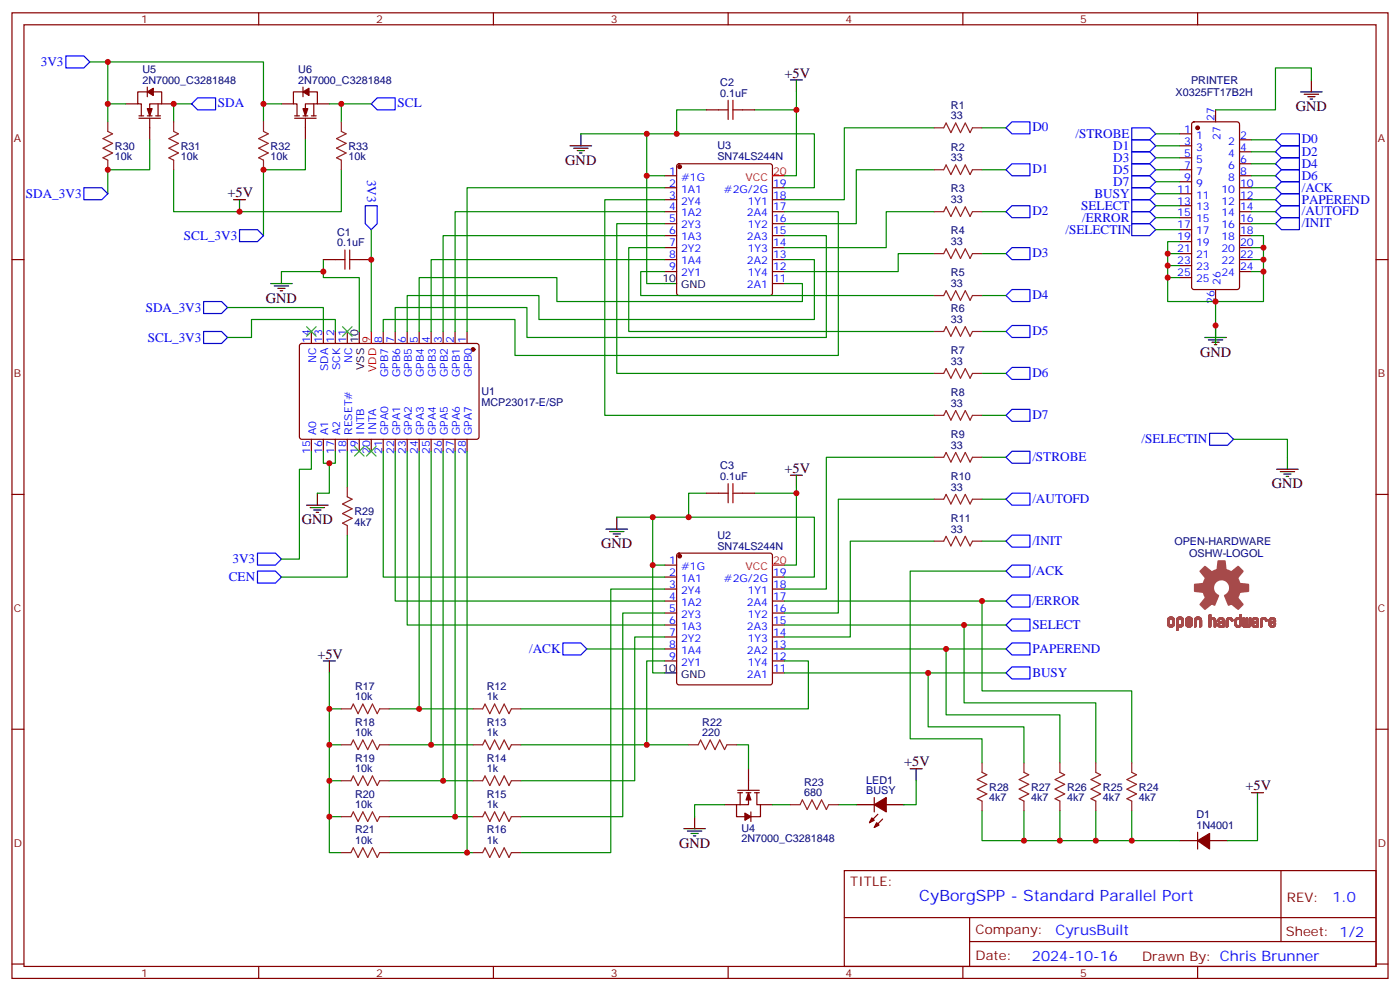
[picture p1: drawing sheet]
<svg xmlns="http://www.w3.org/2000/svg" width="412mm" height="292mm" viewBox="0 0 412 292" stroke-linecap="round" stroke-linejoin="round" font-family="sans-serif">
<defs><g id="words">
<text font-size="4.6" fill="#00f" x="270.8" y="265.4">CyBorgSPP - Standard Parallel Port</text>
<g font-size="4.2">
<text x="231.1" y="22.8">+5V</text>
<text x="381.7" y="32.7">GND</text>
<text x="166.5" y="48.6">GND</text>
<text x="67" y="58.1">+5V</text>
<text x="78.3" y="89.1">GND</text>
<text x="353.5" y="105">GND</text>
<text x="231.1" y="139.2">+5V</text>
<text x="374.6" y="143.8">GND</text>
<text x="88.9" y="154.4">GND</text>
<text x="177.1" y="161.5">GND</text>
<text x="93.5" y="193.9">+5V</text>
<text x="266.3" y="225.7">+5V</text>
<text x="366.9" y="232.7">+5V</text>
<text x="200" y="249.7">GND</text>
</g>
<g font-size="4.2" fill="#00f">
<text x="392.5" y="265.6">1.0</text>
<text x="310.9" y="275.2">CyrusBuilt</text>
<text x="304" y="283">2024-10-16</text>
</g>
<g font-size="3.9" fill="#00f">
<text x="12" y="19.5">3V3</text>
<text x="64.2" y="31.7">SDA</text>
<text x="117.1" y="31.7">SCL</text>
<text x="304.1" y="38.7">D0</text>
<text x="316.8" y="40.7">/STROBE</text>
<text x="327.9" y="44.1">D1</text>
<text x="327.9" y="47.6">D3</text>
<text x="383.5" y="42.2">D0</text>
<text x="383.5" y="45.9">D2</text>
<text x="108.2" y="52.9" transform="rotate(90 108.2 52.9)">3V3</text>
<text x="304.1" y="51.1">D1</text>
<text x="327.9" y="51.2">D5</text>
<text x="383.5" y="49.6">D4</text>
<text x="383.5" y="53.1">D6</text>
<text x="7.7" y="58.3">SDA_3V3</text>
<text x="322.4" y="58.2">BUSY</text>
<text x="327.9" y="54.7">D7</text>
<text x="383.4" y="56.6">/ACK</text>
<text x="304.1" y="63.4">D2</text>
<text x="318.5" y="61.7">SELECT</text>
<text x="318.7" y="65.3">/ERROR</text>
<text x="383.5" y="60.1">PAPEREND</text>
<text x="383.5" y="63.4">/AUTOFD</text>
<text x="54.2" y="70.6">SCL_3V3</text>
<text x="313.9" y="68.9">/SELECTIN</text>
<text x="383.5" y="66.9">/INIT</text>
<text x="304.1" y="75.8">D3</text>
<text x="304.1" y="88.2">D4</text>
<text x="42.9" y="91.8">SDA_3V3</text>
<text x="43.6" y="100.6">SCL_3V3</text>
<text x="304.1" y="98.8">D5</text>
<text x="304.1" y="111.1">D6</text>
<text x="304.1" y="123.5">D7</text>
<text x="336.3" y="130.5">/SELECTIN</text>
<text x="304.1" y="135.7">/STROBE</text>
<text x="304.1" y="148.1">/AUTOFD</text>
<text x="304.1" y="160.4">/INIT</text>
<text x="68.5" y="165.9">3V3</text>
<text x="67.4" y="171.2">CEN</text>
<text x="304.1" y="169.2">/ACK</text>
<text x="304.1" y="178.1">/ERROR</text>
<text x="304.1" y="185.2">SELECT</text>
<text x="155.9" y="192.4">/ACK</text>
<text x="304.1" y="192.3">PAPEREND</text>
<text x="304.1" y="199.2">BUSY</text>
</g>
<g font-size="3.9" fill="#800">
<text x="250.5" y="260.9">TITLE:</text>
<text x="379.1" y="265.6">REV:</text>
<text x="287.4" y="275.1">Company:</text>
<text x="378.7" y="275.8">Sheet: 1/2</text>
<text x="287.4" y="282.8">Date:</text>
<text x="336.4" y="282.9">Drawn By: Chris Brunner</text>
</g>
<g font-size="3.2" fill="#800">
<text x="41.6" y="6.8">1</text>
<text x="110.8" y="6.8">2</text>
<text x="179.9" y="6.8">3</text>
<text x="249.1" y="6.8">4</text>
<text x="318.2" y="6.8">5</text>
<text x="4.1" y="41.9">A</text>
<text x="405.9" y="41.9">A</text>
<text x="4.1" y="111">B</text>
<text x="405.9" y="111">B</text>
<text x="4.1" y="180.2">C</text>
<text x="405.9" y="180.2">C</text>
<text x="4.1" y="249.3">D</text>
<text x="405.9" y="249.3">D</text>
<text x="41.6" y="287.6">1</text>
<text x="110.8" y="287.6">2</text>
<text x="179.9" y="287.6">3</text>
<text x="249.1" y="287.6">4</text>
<text x="318.2" y="287.6">5</text>
</g>
<g font-size="3.2" fill="#000080">
<text x="42" y="21.4">U5</text>
<text x="87.9" y="21.4">U6</text>
<text x="42" y="24.6">2N7000_C3281848</text>
<text x="87.9" y="24.6">2N7000_C3281848</text>
<text x="212.2" y="28.5">0.1uF</text>
<text x="212.2" y="25.4">C2</text>
<text x="346.3" y="28.1">X0325FT17B2H</text>
<text x="350.8" y="24.6">PRINTER</text>
<text x="280.1" y="35.2">33</text>
<text x="280.1" y="32">R1</text>
<text x="33.9" y="47.3">10k</text>
<text x="33.9" y="44.1">R30</text>
<text x="53.3" y="47.3">10k</text>
<text x="53.3" y="44.1">R31</text>
<text x="79.7" y="47.3">10k</text>
<text x="79.7" y="44.1">R32</text>
<text x="102.7" y="47.3">10k</text>
<text x="102.7" y="44.1">R33</text>
<text x="211.3" y="47.2">SN74LS244N</text>
<text x="211.3" y="44">U3</text>
<text x="280.1" y="47.5">33</text>
<text x="280.1" y="44.3">R2</text>
<text x="280.1" y="59.9">33</text>
<text x="280.1" y="56.7">R3</text>
<text x="99.3" y="69.5">C1</text>
<text x="280.1" y="69">R4</text>
<text x="99.3" y="72.6">0.1uF</text>
<text x="280.1" y="72.2">33</text>
<text x="280.1" y="81.4">R5</text>
<text x="280.1" y="84.6">33</text>
<text x="280.1" y="95.1">33</text>
<text x="280.1" y="91.9">R6</text>
<text x="280.1" y="107.5">33</text>
<text x="280.1" y="104.3">R7</text>
<text x="141.8" y="119.6">MCP23017-E/SP</text>
<text x="141.8" y="116.4">U1</text>
<text x="280.1" y="119.8">33</text>
<text x="280.1" y="116.6">R8</text>
<text x="280.1" y="129">R9</text>
<text x="280.1" y="132.2">33</text>
<text x="212.2" y="141.4">0.1uF</text>
<text x="212.2" y="138.2">C3</text>
<text x="280.1" y="141.3">R10</text>
<text x="280.1" y="144.5">33</text>
<text x="104.4" y="154.9">4k7</text>
<text x="104.4" y="151.7">R29</text>
<text x="280.1" y="153.7">R11</text>
<text x="211.3" y="161.8">SN74LS244N</text>
<text x="211.3" y="158.7">U2</text>
<text x="280.1" y="156.9">33</text>
<text x="345.9" y="160.4">OPEN-HARDWARE</text>
<text x="350.3" y="164">OSHW-LOGOL</text>
<text x="104.6" y="203.1">R17</text>
<text x="143.4" y="203.1">R12</text>
<text x="104.6" y="206.3">10k</text>
<text x="143.4" y="206.3">1k</text>
<text x="104.6" y="213.7">R18</text>
<text x="143.4" y="213.7">R13</text>
<text x="206.9" y="213.7">R22</text>
<text x="104.6" y="216.9">10k</text>
<text x="143.4" y="216.9">1k</text>
<text x="206.9" y="216.9">220</text>
<text x="104.6" y="227.4">10k</text>
<text x="104.6" y="224.3">R19</text>
<text x="143.4" y="227.4">1k</text>
<text x="143.4" y="224.3">R14</text>
<text x="236.9" y="231.3">R23</text>
<text x="255.2" y="233.8">BUSY</text>
<text x="255.2" y="231">LED1</text>
<text x="291.4" y="232.8">R28</text>
<text x="303.7" y="232.8">R27</text>
<text x="314.3" y="232.8">R26</text>
<text x="324.9" y="232.8">R25</text>
<text x="335.5" y="232.8">R24</text>
<text x="104.6" y="238">10k</text>
<text x="104.6" y="234.9">R20</text>
<text x="143.4" y="238">1k</text>
<text x="143.4" y="234.9">R15</text>
<text x="236.9" y="234.5">680</text>
<text x="291.4" y="236">4k7</text>
<text x="303.7" y="236">4k7</text>
<text x="314.3" y="236">4k7</text>
<text x="324.9" y="236">4k7</text>
<text x="335.5" y="236">4k7</text>
<text x="104.6" y="245.4">R21</text>
<text x="143.4" y="245.4">R16</text>
<text x="218.4" y="244.9">U4</text>
<text x="352.4" y="244">1N4001</text>
<text x="352.4" y="240.9">D1</text>
<text x="104.6" y="248.6">10k</text>
<text x="143.4" y="248.6">1k</text>
<text x="218.4" y="248.1">2N7000_C3281848</text>
</g>
<g font-size="3.2" fill="#00f">
<text x="357.7" y="35.7" transform="rotate(-90 357.7 35.7)">27</text>
<text x="348.8" y="39.1">1</text>
<text x="352.3" y="40.8">1</text>
<text x="359.5" y="41.2" transform="rotate(-90 359.5 41.2)">27</text>
<text x="365.3" y="40.8">2</text>
<text x="348.8" y="42.6">3</text>
<text x="348.8" y="46.1">5</text>
<text x="352.3" y="44.3">3</text>
<text x="352.3" y="47.9">5</text>
<text x="361.8" y="46.1">4</text>
<text x="361.8" y="42.6">2</text>
<text x="365.3" y="47.9">6</text>
<text x="365.3" y="44.3">4</text>
<text x="197.1" y="51.4">1</text>
<text x="200.6" y="53.2">#1G</text>
<text x="348.8" y="49.6">7</text>
<text x="348.8" y="53.2">9</text>
<text x="352.3" y="51.4">7</text>
<text x="361.8" y="53.2">8</text>
<text x="361.8" y="49.6">6</text>
<text x="365.3" y="51.4">8</text>
<text x="197.1" y="54.9">2</text>
<text x="197.1" y="58.5">3</text>
<text x="200.6" y="56.7">1A1</text>
<text x="213.2" y="56.7">#2G/2G</text>
<text x="227.7" y="58.5">18</text>
<text x="227.7" y="54.9">19</text>
<text x="346.8" y="56.7">11</text>
<text x="352.3" y="54.9">9</text>
<text x="352.3" y="58.5">11</text>
<text x="359.8" y="56.7">10</text>
<text x="365.3" y="58.5">12</text>
<text x="365.3" y="54.9">10</text>
<text x="197.1" y="62">4</text>
<text x="197.1" y="65.5">5</text>
<text x="200.6" y="60.2">2Y4</text>
<text x="200.6" y="63.7">1A2</text>
<text x="220" y="63.7">2A4</text>
<text x="220.2" y="60.2">1Y1</text>
<text x="227.7" y="65.5">16</text>
<text x="227.7" y="62">17</text>
<text x="346.8" y="60.2">13</text>
<text x="346.8" y="63.7">15</text>
<text x="352.3" y="62">13</text>
<text x="352.3" y="65.5">15</text>
<text x="359.8" y="63.7">14</text>
<text x="359.8" y="60.2">12</text>
<text x="365.3" y="65.5">16</text>
<text x="365.3" y="62">14</text>
<text x="197.1" y="69">6</text>
<text x="200.6" y="67.3">2Y3</text>
<text x="200.6" y="70.8">1A3</text>
<text x="220" y="70.8">2A3</text>
<text x="220.2" y="67.3">1Y2</text>
<text x="227.7" y="69">15</text>
<text x="346.8" y="67.3">17</text>
<text x="346.8" y="70.8">19</text>
<text x="352.3" y="69">17</text>
<text x="359.8" y="70.8">18</text>
<text x="359.8" y="67.3">16</text>
<text x="365.3" y="69">18</text>
<text x="197.1" y="72.6">7</text>
<text x="197.1" y="76.1">8</text>
<text x="200.6" y="74.3">2Y2</text>
<text x="200.6" y="77.9">1A4</text>
<text x="220" y="77.9">2A2</text>
<text x="220.2" y="74.3">1Y3</text>
<text x="227.7" y="76.1">13</text>
<text x="227.7" y="72.6">14</text>
<text x="346.8" y="74.3">21</text>
<text x="346.8" y="77.9">23</text>
<text x="352.3" y="72.6">19</text>
<text x="352.3" y="76.1">21</text>
<text x="359.8" y="77.9">22</text>
<text x="359.8" y="74.3">20</text>
<text x="365.3" y="76.1">22</text>
<text x="365.3" y="72.6">20</text>
<text x="197.1" y="79.6">9</text>
<text x="200.6" y="81.4">2Y1</text>
<text x="220.2" y="81.4">1Y4</text>
<text x="227.7" y="83.1">11</text>
<text x="227.7" y="79.6">12</text>
<text x="346.8" y="81.4">25</text>
<text x="352.3" y="79.6">23</text>
<text x="352.3" y="83.1">25</text>
<text x="359.5" y="84" transform="rotate(-90 359.5 84)">26</text>
<text x="359.8" y="81.4">24</text>
<text x="365.3" y="79.6">24</text>
<text x="220" y="84.9">2A1</text>
<text x="357.7" y="89.5" transform="rotate(-90 357.7 89.5)">26</text>
<text x="91.4" y="101" transform="rotate(-90 91.4 101)">14</text>
<text x="94.9" y="101" transform="rotate(-90 94.9 101)">13</text>
<text x="98.4" y="101" transform="rotate(-90 98.4 101)">12</text>
<text x="102" y="101" transform="rotate(-90 102 101)">11</text>
<text x="112.5" y="101" transform="rotate(-90 112.5 101)">8</text>
<text x="116.1" y="101" transform="rotate(-90 116.1 101)">7</text>
<text x="119.6" y="101" transform="rotate(-90 119.6 101)">6</text>
<text x="123.1" y="101" transform="rotate(-90 123.1 101)">5</text>
<text x="126.6" y="101" transform="rotate(-90 126.6 101)">4</text>
<text x="130.2" y="101" transform="rotate(-90 130.2 101)">3</text>
<text x="133.7" y="101" transform="rotate(-90 133.7 101)">2</text>
<text x="137.2" y="101" transform="rotate(-90 137.2 101)">1</text>
<text x="93.1" y="107" transform="rotate(-90 93.1 107)">NC</text>
<text x="103.7" y="107" transform="rotate(-90 103.7 107)">NC</text>
<text x="96.7" y="109.2" transform="rotate(-90 96.7 109.2)">SDA</text>
<text x="100.2" y="109" transform="rotate(-90 100.2 109)">SCK</text>
<text x="114.3" y="111" transform="rotate(-90 114.3 111)">GPB7</text>
<text x="117.8" y="111" transform="rotate(-90 117.8 111)">GPB6</text>
<text x="121.4" y="111" transform="rotate(-90 121.4 111)">GPB5</text>
<text x="124.9" y="111" transform="rotate(-90 124.9 111)">GPB4</text>
<text x="128.4" y="111" transform="rotate(-90 128.4 111)">GPB3</text>
<text x="131.9" y="111" transform="rotate(-90 131.9 111)">GPB2</text>
<text x="135.5" y="111" transform="rotate(-90 135.5 111)">GPB1</text>
<text x="139" y="111" transform="rotate(-90 139 111)">GPB0</text>
<text x="93.1" y="128.1" transform="rotate(-90 93.1 128.1)">A0</text>
<text x="96.7" y="128.1" transform="rotate(-90 96.7 128.1)">A1</text>
<text x="100.2" y="128.1" transform="rotate(-90 100.2 128.1)">A2</text>
<text x="103.7" y="128.1" transform="rotate(-90 103.7 128.1)">RESET#</text>
<text x="107.2" y="128.1" transform="rotate(-90 107.2 128.1)">INTB</text>
<text x="110.8" y="128.1" transform="rotate(-90 110.8 128.1)">INTA</text>
<text x="114.3" y="128.1" transform="rotate(-90 114.3 128.1)">GPA0</text>
<text x="117.8" y="128.1" transform="rotate(-90 117.8 128.1)">GPA1</text>
<text x="121.4" y="128.1" transform="rotate(-90 121.4 128.1)">GPA2</text>
<text x="124.9" y="128.1" transform="rotate(-90 124.9 128.1)">GPA3</text>
<text x="128.4" y="128.1" transform="rotate(-90 128.4 128.1)">GPA4</text>
<text x="131.9" y="128.1" transform="rotate(-90 131.9 128.1)">GPA5</text>
<text x="135.5" y="128.1" transform="rotate(-90 135.5 128.1)">GPA6</text>
<text x="139" y="128.1" transform="rotate(-90 139 128.1)">GPA7</text>
<text x="91.4" y="133.6" transform="rotate(-90 91.4 133.6)">15</text>
<text x="94.9" y="133.6" transform="rotate(-90 94.9 133.6)">16</text>
<text x="98.4" y="133.6" transform="rotate(-90 98.4 133.6)">17</text>
<text x="102" y="133.6" transform="rotate(-90 102 133.6)">18</text>
<text x="105.5" y="133.6" transform="rotate(-90 105.5 133.6)">19</text>
<text x="109" y="133.6" transform="rotate(-90 109 133.6)">20</text>
<text x="112.5" y="133.6" transform="rotate(-90 112.5 133.6)">21</text>
<text x="116.1" y="133.6" transform="rotate(-90 116.1 133.6)">22</text>
<text x="119.6" y="133.6" transform="rotate(-90 119.6 133.6)">23</text>
<text x="123.1" y="133.6" transform="rotate(-90 123.1 133.6)">24</text>
<text x="126.6" y="133.6" transform="rotate(-90 126.6 133.6)">25</text>
<text x="130.2" y="133.6" transform="rotate(-90 130.2 133.6)">26</text>
<text x="133.7" y="133.6" transform="rotate(-90 133.7 133.6)">27</text>
<text x="137.2" y="133.6" transform="rotate(-90 137.2 133.6)">28</text>
<text x="197.1" y="166.1">1</text>
<text x="200.6" y="167.8">#1G</text>
<text x="197.1" y="169.6">2</text>
<text x="197.1" y="173.1">3</text>
<text x="200.6" y="171.3">1A1</text>
<text x="213.2" y="171.3">#2G/2G</text>
<text x="227.7" y="173.1">18</text>
<text x="227.7" y="169.6">19</text>
<text x="197.1" y="176.6">4</text>
<text x="200.6" y="174.9">2Y4</text>
<text x="200.6" y="178.4">1A2</text>
<text x="220" y="178.4">2A4</text>
<text x="220.2" y="174.9">1Y1</text>
<text x="227.7" y="176.6">17</text>
<text x="197.1" y="180.2">5</text>
<text x="197.1" y="183.7">6</text>
<text x="200.6" y="181.9">2Y3</text>
<text x="200.6" y="185.5">1A3</text>
<text x="220" y="185.5">2A3</text>
<text x="220.2" y="181.9">1Y2</text>
<text x="227.7" y="183.7">15</text>
<text x="227.7" y="180.2">16</text>
<text x="197.1" y="187.2">7</text>
<text x="197.1" y="190.7">8</text>
<text x="200.6" y="189">2Y2</text>
<text x="220.2" y="189">1Y3</text>
<text x="227.7" y="190.7">13</text>
<text x="227.7" y="187.2">14</text>
<text x="197.1" y="194.3">9</text>
<text x="200.6" y="192.5">1A4</text>
<text x="200.6" y="196">2Y1</text>
<text x="220" y="192.5">2A2</text>
<text x="220.2" y="196">1Y4</text>
<text x="227.7" y="197.8">11</text>
<text x="227.7" y="194.3">12</text>
<text x="220" y="199.6">2A1</text>
</g>
<g font-size="3.2" fill="#f00">
<text x="219.6" y="53.2">VCC</text>
<text x="227.7" y="51.4">20</text>
<text x="109" y="101" transform="rotate(-90 109 101)">9</text>
<text x="110.8" y="109.5" transform="rotate(-90 110.8 109.5)">VDD</text>
<text x="219.6" y="167.8">VCC</text>
<text x="227.7" y="166.1">20</text>
</g>
<g font-size="3.2">
<text x="195.1" y="83.1">10</text>
<text x="200.6" y="84.9">GND</text>
<text x="105.5" y="101" transform="rotate(-90 105.5 101)">10</text>
<text x="107.2" y="109" transform="rotate(-90 107.2 109)">VSS</text>
<text x="195.1" y="197.8">10</text>
<text x="200.6" y="199.6">GND</text>
</g>
</g></defs>
<g fill="none" stroke="#870000" stroke-width=".35">
<path d="M3.5 3.8h405.4v284.3h-405.4zM7.1 7.3h398.2v277.3h-398.2zM76.2 3.8v3.5M145.3 3.8v3.5M214.5 3.8v3.5M283.6 3.8v3.5M352.8 3.8v3.5M37 30.6h3.6M40.9 34.8h6.4M40.9 34.1h1.4M43.4 27.1h-2.8v3.5h1v3.5M43.4 25.6v2.9"/>
<path d="M43.4 34.1h1.4M44.1 34.8v6.4M45.2 27.1h2.4v3.5h-3.5v3.5M45.9 34.1h1.4M46.6 30.6v3.5M47.6 30.6h3.6M82.9 30.6h3.5M86.8 34.8h6.3M86.8 34.1h1.4M89.3 27.1h-2.9v3.5h1.1v3.5M89.3 25.6v2.9M89.3 34.1h1.4"/>
<path d="M90 34.8v6.4M91 27.1h2.5v3.5h-3.5v3.5M91.7 34.1h1.4M92.4 30.6v3.5M93.5 30.6h3.5M208.1 32.3h3.6M218.7 32.3h3.5M347.5 39.4h3.5M351.2 36.1l.5-.2h12.7l.7 .4v48.3l-.4 .6-13 .1-.6-.5-.1-48.2zM358.1 32.3v3.6M195.8 51.8h3.5M195.8 55.3h3.5"/>
<path d="M195.8 58.8h3.5M199.6 48.4l.4-.2h26.8l.5 .2 .2 .5v37.4l-.2 .5-.5 .2h-26.8l-.5-.2-.2-.5v-37.4zM227.5 55.3h3.6M227.5 58.8h3.6M347.5 42.9h3.5M347.5 46.5h3.5M347.5 50h3.5M347.5 53.5h3.5M347.5 57h3.5M365.1 51.8h3.6M365.1 55.3h3.6M365.1 58.8h3.6"/>
<path d="M365.1 48.2h3.6M365.1 44.7h3.6M365.1 41.2h3.6M3.5 76.4h3.6M95.2 76.4h3.6M105.8 76.4h3.6M195.8 76.4h3.5M195.8 62.3h3.5M195.8 65.9h3.5M195.8 69.4h3.5M195.8 72.9h3.5M195.8 80h3.5"/>
<path d="M227.5 76.4h3.6M227.5 62.3h3.6M227.5 65.9h3.6M227.5 69.4h3.6M227.5 72.9h3.6M227.5 80h3.6M347.5 60.6h3.5M347.5 64.1h3.5M347.5 67.6h3.5M347.5 71.2h3.5M347.5 74.7h3.5M347.5 78.2h3.5"/>
<path d="M365.1 76.4h3.6M365.1 62.3h3.6M365.1 65.9h3.6M365.1 69.4h3.6M365.1 72.9h3.6M365.1 80h3.6M405.3 76.4h3.6M91.7 97.6v3.5M95.2 97.6v3.5M98.8 97.6v3.5M102.3 97.6v3.5M112.9 97.6v3.5"/>
<path d="M116.4 97.6v3.5M119.9 97.6v3.5M123.5 97.6v3.5M127 97.6v3.5M130.5 97.6v3.5M134.1 97.6v3.5M137.6 97.6v3.5M227.5 83.5h3.6M347.5 81.7h3.5M358.1 85.3v3.5M88.4 101.3l.5-.2 51.8 .1 .4 .6-.1 27.1-.6 .5-51.8-.1-.4-.6v-26.9zM91.7 129.4v3.5"/>
<path d="M95.2 129.4v3.5M98.8 129.4v3.5M102.3 129.4v3.5M105.8 129.4v3.5M109.4 129.4v3.5M112.9 129.4v3.5M116.4 129.4v3.5M119.9 129.4v3.5M123.5 129.4v3.5M127 129.4v3.5M130.5 129.4v3.5M134.1 129.4v3.5"/>
<path d="M137.6 129.4v3.5M3.5 145.6h3.6M208.1 145.2h3.6M218.7 145.2h3.5M405.3 145.6h3.6M195.8 166.4h3.5M195.8 169.9h3.5M195.8 173.5h3.5M195.8 177h3.5M199.6 163.1l.4-.2h26.8l.5 .2 .2 .5v37.4l-.2 .5-.5 .2h-26.8l-.5-.3-.2-.4v-37.4zM227.5 169.9h3.6M227.5 173.5h3.6"/>
<path d="M227.5 177h3.6M195.8 180.5h3.5M195.8 184h3.5M195.8 187.6h3.5M195.8 191.1h3.5M195.8 194.6h3.5M227.5 180.5h3.6M227.5 184h3.6M227.5 187.6h3.6M227.5 191.1h3.6M227.5 194.6h3.6M227.5 198.2h3.6"/>
<path d="M3.5 214.7h3.6M405.3 214.7h3.6M213.4 237h3.6M217.3 232.7h6.4M217.3 233.4h1.4M218 233.4v3.6M219.8 233.4h1.4M220.5 233.4v3.6h-3.5v3.5h2.4M220.5 226.4v6.3M221.2 239.1v2.8M222.2 233.4h1.5M223 233.4v3.6h1v3.5h-2.8"/>
<path d="M224 237h3.5M257.5 234.8v4.3M258.6 239.8l-2.5 2.5M248.7 256.4h156.6v28.2h-156.6zM260 241.2l-2.5 2.5M347.5 247.5h5.3M352.8 245.1v4.9M356.3 247.5h5.3M377.3 256.4v20.9M248.7 270.2h156.5M285.6 277.3h119.6M285.6 270.2v14.1"/>
<path d="M3.5 283.9h3.6M76.2 284.6v3.5M145.3 284.6v3.5M214.5 284.6v3.5M283.6 284.6v3.5M352.8 284.6v3.5M405.3 283.9h3.6"/>
</g>
<g fill="#870000" stroke="#870000" stroke-width=".35">
<path d="M220.5 233.4l.7 2.1h-1.4z"/>
<path d="M219.4 239.4l1.8 1.1-1.8 1z"/>
<path d="M352.8 247.5l3.5-2.1v4.6z"/>
<path d="M43.4 32h1.4l-.7 2.1z"/>
<path d="M43.4 27.1l1.8-1.1v2.1z"/>
<path d="M89.3 32h1.4l-.7 2.1z"/>
<path d="M89.3 27.1l1.7-1.1v2.1z"/>
<path d="M258.2 242.3l.7 .7-1.4 .7z"/>
<path d="M256.8 240.8l.7 .7-1.4 .8z"/>
<path d="M257.5 237l3.6-2.2v4.3z"/>
<circle cx="139.3" cy="102.9" r=".53"/>
<circle cx="200.2" cy="49.1" r=".53"/>
<circle cx="200.2" cy="163.8" r=".53"/>
<circle cx="352.8" cy="37.6" r=".53"/>
</g>
<path d="M227.5 51.8h3.6M109.4 97.6v3.5M227.5 166.4h3.6" fill="none" stroke="#f00" stroke-width=".35"/>
<g fill="none" stroke="#000" stroke-width=".35">
<path d="M171.1 39.4v3.5M232.8 23.5h3.6M234.6 23.5v3.6M383.1 27.1h6.4M384.2 27.8h4.2M385.2 28.5h2.1M385.9 29.2h.7M386.3 23.5v3.6M68.8 58.8h3.5M70.6 58.8v3.5M167.9 42.9h6.4M169 43.6h4.2"/>
<path d="M170 44.3h2.2M170.7 45h.7M82.9 80v3.5M79.7 83.5h6.4M80.8 84.2h4.2M81.8 84.9h2.2M82.5 85.6h.8M105.8 97.6v3.5M195.8 83.5h3.5M354.9 99.4h6.3M358.1 95.8v3.6M356 100.1h4.2"/>
<path d="M357 100.8h2.1M357.7 101.5h.7M232.8 139.9h3.6M234.6 139.9v3.6M376.1 138.2h6.3M377.1 138.9h4.3M378.2 139.6h2.1M379.2 134.7v3.5M90.3 148.8h6.4M91.4 149.5h4.2M92.4 150.2h2.1M93.1 150.9h.7"/>
<path d="M93.5 145.2v3.6M178.5 155.8h6.4M179.6 156.5h4.2M180.6 157.2h2.1M181.3 157.9h.7M181.7 152.3v3.5M378.9 140.3h.7M95.2 194.6h3.6M97 194.6v3.6M195.8 198.2h3.5M252.2 237h5.3M261.1 237h5.2"/>
<path d="M268.1 226.4h3.5M269.9 226.4v3.5M368.7 233.4h3.5M370.4 233.4v3.6M201.4 244h6.4M202.5 244.7h4.2M203.6 245.4h2.1M204.3 246.1h.7M204.6 240.5v3.5"/>
</g>
<g fill="none" stroke="#008700" stroke-width=".35">
<path d="M26.5 18.2h5.2v12.4M31.7 18.2h45.9v12.4M37 30.6h-5.3v5.3M56.4 30.6h-5.2v5.3M82.9 30.6h-5.3v5.3M97 30.6h3.5v5.3M100.5 30.6h8.9M171.1 39.4h19.4M208.1 32.3h-8.8v7.1M222.2 32.3h12.4M234.6 27.1v24.7h-3.5M275.2 37.6h-26.5v21.2h-17.6"/>
<path d="M289.3 37.6h7M340.4 39.4h7.1M386.3 23.5v-3.5h-10.6v12.3h-17.6M44.1 41.2v8.8h-12.4v7M51.2 50v12.3h49.3v-12.3M90 41.2v8.8h-12.4v19.4M190.5 51.8v31.7h5.3M195.8 51.8h-5.3v-12.4h49.4v15.9h-8.8M195.8 55.3h-58.2v42.3M195.8 58.8h-17.6v63.5h97M275.2 50h-23v15.9h-21.1M289.3 50h7"/>
<path d="M340.4 50h7.1M340.4 42.9h7.1M340.4 46.5h7.1M340.4 53.5h7.1M340.4 57h7.1M368.7 41.2h7M368.7 44.7h7M368.7 48.2h7M368.7 51.8h7M368.7 55.3h7M368.7 58.8h7M82.9 80h12.3"/>
<path d="M95.2 76.4v5.3h10.6v15.9M109.4 67.6v30M195.8 62.3h-61.7v35.3M195.8 69.4h-65.3v28.2M195.8 76.4h-68.8v21.2M195.8 80h-7.1v7h86.5M195.8 72.9h-10.6v24.7h90M195.8 65.9h-14.1v44.1h93.5M231.1 76.4h8.8v17.7h-81.2v-7.1h-38.8v10.6M231.1 69.4h12.3v30h-88.2v-8.8h-38.8v7M231.1 62.3h15.8v42.4h-95.2v-10.6h-38.8v3.5M275.2 62.3h-14.1v10.6h-30"/>
<path d="M275.2 74.7h-10.6v5.3h-33.5M289.3 62.3h7M289.3 74.7h7M340.4 64.1h7.1M340.4 67.6h7.1M340.4 60.6h7.1M344 74.7h3.5M344 78.2h3.5M347.5 71.2h-3.5v10.5h3.5M368.7 69.4h3.5v10.6h-3.5M368.7 62.3h7M368.7 65.9h7"/>
<path d="M368.7 76.4h3.5M368.7 72.9h3.5M372.2 80v8.8h-28.2v-7.1M67 90.6h28.2v7M98.8 97.6v-3.5h-24.7v5.3h-7.1M231.1 83.5h5.3v5.3h-72.4v-7.1h-40.5v15.9M289.3 87h7M289.3 97.6h7M358.1 88.8v12.3M289.3 110h7M91.7 132.9v5.3h-3.5v26.4h-5.3M95.2 132.9v3.5h3.6v-3.5"/>
<path d="M97 136.4v8.8h-3.5M102.3 132.9v10.6M112.9 132.9v37h82.9M116.4 132.9v44.1h79.4M119.9 132.9v51.1h75.9M123.5 132.9v75.8h15.8M127 132.9v86.4h12.3M130.5 132.9v97h8.8M134.1 132.9v107.6h5.2M137.6 132.9v118.2h1.7M275.2 134.7h-31.8v38.8h-12.3M289.3 122.3h7"/>
<path d="M289.3 134.7h7M363.4 129.4h15.8v5.3M102.3 157.6v12.3h-19.4M181.7 152.3h10.6M208.1 145.2h-5.3v7.1M222.2 145.2h12.4M234.6 143.5v22.9h-3.5M275.2 147h-28.3v33.5h-15.8M275.2 159.3h-24.7v28.3h-19.4M289.3 147h7M289.3 159.3h7M192.3 166.4v31.8h3.5"/>
<path d="M195.8 166.4h-3.5v-14.1h47.6v17.6h-8.8M195.8 173.5h-15.9v77.6h-26.4M231.1 177h65.2M289.3 177v26.4h44.1v21.2M296.3 168.2h-28.2v49.4h21.2v7M97 198.2v10.5M172.9 191.1h22.9M195.8 194.6h-5.3v24.7h-37M195.8 187.6h-8.8v42.3h-33.5M195.8 180.5h-12.4v60h-29.9M231.1 194.6h7v14.1h-84.6M231.1 191.1h65.2"/>
<path d="M231.1 198.2h65.2M231.1 184h65.2M273.4 198.2v15.8h28.2v10.6M278.7 191.1v19.4h33.5v14.1M284 184v23h38.8v17.6M97 219.3h3.5M100.5 208.7h-3.5v42.4h3.5M114.7 208.7h8.8M114.7 219.3h12.3M190.5 219.3h12.3M217 219.3h3.5v7.1M97 229.9h3.5"/>
<path d="M114.7 229.9h15.8M213.4 237h-8.8v3.5M227.5 237h5.3M246.9 237h5.3M269.9 229.9v7.1h-3.6M289.3 238.7v8.8h44.1v-8.8M301.6 238.7v8.8M312.2 238.7v8.8M322.8 238.7v8.8M370.4 237v10.5h-8.8M97 240.5h3.5M114.7 240.5h19.4"/>
<path d="M114.7 251.1h22.9M333.4 247.5h14.1"/>
</g>
<g fill="none" stroke="#00f" stroke-width=".35">
<path d="M19.4 16.5h5.3l1.8 1.7-1.8 1.8h-5.3zM58.2 28.8h5.3v3.5h-5.3l-1.8-1.7zM109.4 30.6l1.7-1.8h5.3v3.5h-5.3zM296.3 37.6l1.8-1.7h5.3v3.5h-5.3zM333.4 37.6h5.3l1.7 1.8-1.7 1.8h-5.3zM377.5 39.4h5.3v3.5h-5.3l-1.8-1.7zM24.7 55.3h5.3l1.7 1.7-1.7 1.8h-5.3zM298.1 48.2h5.3v3.6h-5.3l-1.8-1.8zM333.4 41.2h5.3l1.7 1.7-1.7 1.8h-5.3zM333.4 44.7h5.3l1.7 1.8-1.7 1.7h-5.3zM333.4 48.2h5.3l1.7 1.8-1.7 1.8h-5.3zM333.4 51.8h5.3l1.7 1.7-1.7 1.8h-5.3z"/>
<path d="M333.4 55.3h5.3l1.7 1.7-1.7 1.8h-5.3zM333.4 58.8h5.3l1.7 1.8-1.7 1.7h-5.3zM375.7 44.7l1.8-1.8h5.3v3.6h-5.3zM375.7 51.8l1.8-1.8h5.3v3.5h-5.3zM377.5 46.5h5.3v3.5h-5.3l-1.8-1.8zM377.5 53.5h5.3v3.5h-5.3l-1.8-1.7zM377.5 57h5.3v3.6h-5.3l-1.8-1.8zM70.6 67.6h5.2l1.8 1.8-1.8 1.8h-5.2zM107.6 60.6h3.5v5.3l-1.7 1.7-1.8-1.7zM296.3 62.3l1.8-1.7h5.3v3.5h-5.3zM298.1 72.9h5.3v3.5h-5.3l-1.8-1.7zM333.4 62.3h5.3l1.7 1.8-1.7 1.8h-5.3z"/>
<path d="M333.4 65.9h5.3l1.7 1.7-1.7 1.8h-5.3zM375.7 62.3l1.8-1.7h5.3v3.5h-5.3zM377.5 64.1h5.3v3.5h-5.3l-1.8-1.7zM60 97.6h5.3l1.7 1.8-1.7 1.7h-5.3zM60 88.8h5.3l1.7 1.8-1.7 1.7h-5.3zM298.1 85.3h5.3v3.5h-5.3l-1.8-1.8zM298.1 95.8h5.3v3.6h-5.3l-1.8-1.8zM296.3 110l1.8-1.8h5.3v3.5h-5.3zM298.1 120.5h5.3v3.6h-5.3l-1.8-1.8zM298.1 132.9h5.3v3.5h-5.3l-1.8-1.7zM356.3 127.6h5.3l1.8 1.8-1.8 1.7h-5.3zM296.3 147l1.8-1.8h5.3v3.6h-5.3z"/>
<path d="M298.1 157.6h5.3v3.5h-5.3l-1.8-1.8zM75.8 162.9h5.3l1.8 1.7-1.8 1.8h-5.3zM75.8 168.2h5.3l1.8 1.7-1.8 1.8h-5.3zM298.1 175.2h5.3v3.6h-5.3l-1.8-1.8zM298.1 166.4h5.3v3.5h-5.3l-1.8-1.7zM165.8 189.3h5.3l1.8 1.8-1.8 1.8h-5.3zM296.3 191.1l1.8-1.8h5.3v3.6h-5.3zM298.1 196.4h5.3v3.5h-5.3l-1.8-1.7zM298.1 182.3h5.3v3.5h-5.3l-1.8-1.8z"/>
</g>
<path d="M90.3 96.2l2.8 2.8M93.1 96.2l-2.8 2.8M100.9 96.2l2.8 2.8M103.7 96.2l-2.8 2.8M104.4 131.5l2.8 2.8M107.2 131.5l-2.8 2.8M107.9 131.5l2.9 2.8M110.8 131.5l-2.9 2.8" fill="none" stroke="#3c3" stroke-width=".35"/>
<g fill="none" stroke="#8c2424" stroke-width=".35">
<path d="M31.7 35.9v2.8l1.5 .7-2.9 1.4 2.9 1.4-2.9 1.4 2.9 1.4-2.9 1.5 1.4 .7v2.8M51.2 35.9v2.8l1.4 .7-2.9 1.4 2.9 1.4-2.9 1.4 2.9 1.4-2.9 1.5 1.5 .7v2.8M77.6 35.9v2.8l1.4 .7-2.8 1.4 2.8 1.4-2.8 1.4 2.8 1.4-2.8 1.5 1.4 .7v2.8M100.5 35.9v2.8l1.5 .7-2.9 1.4 2.9 1.4-2.9 1.4 2.9 1.4-2.9 1.5 1.4 .7v2.8M275.2 37.6h2.8l.7-1.4 1.4 2.9 1.4-2.9 1.4 2.9 1.4-2.9 1.5 2.9 .7-1.5h2.8M275.2 50h2.8l.7-1.4 1.4 2.8 1.4-2.8 1.4 2.8 1.4-2.8 1.5 2.8 .7-1.4h2.8M275.2 62.3h2.8l.7-1.4 1.4 2.8 1.4-2.8 1.4 2.8 1.4-2.8 1.5 2.8 .7-1.4h2.8M275.2 74.7h2.8l.7-1.4 1.4 2.8 1.4-2.8 1.4 2.8 1.4-2.8 1.5 2.8 .7-1.4h2.8M275.2 87h2.8l.7-1.4 1.4 2.8 1.4-2.8 1.4 2.8 1.4-2.8 1.5 2.8 .7-1.4h2.8M275.2 97.6h2.8l.7-1.4 1.4 2.8 1.4-2.8 1.4 2.8 1.4-2.8 1.5 2.8 .7-1.4h2.8M275.2 110h2.8l.7-1.5 1.4 2.9 1.4-2.9 1.4 2.9 1.4-2.9 1.5 2.9 .7-1.4h2.8M275.2 122.3h2.8l.7-1.4 1.4 2.8 1.4-2.8 1.4 2.8 1.4-2.8 1.5 2.8 .7-1.4h2.8"/>
<path d="M275.2 134.7h2.8l.7-1.5 1.4 2.9 1.4-2.9 1.4 2.9 1.4-2.9 1.5 2.9 .7-1.4h2.8M102.3 143.5v2.8l1.4 .7-2.8 1.4 2.8 1.4-2.8 1.4 2.8 1.4-2.8 1.5 1.4 .7v2.8M275.2 147h2.8l.7-1.4 1.4 2.8 1.4-2.8 1.4 2.8 1.4-2.8 1.5 2.8 .7-1.4h2.8M275.2 159.3h2.8l.7-1.4 1.4 2.9 1.4-2.9 1.4 2.9 1.4-2.9 1.5 2.9 .7-1.5h2.8M100.5 219.3h2.9l.7-1.4 1.4 2.8 1.4-2.8 1.4 2.8 1.4-2.8 1.4 2.8 .7-1.4h2.9M100.5 208.7h2.9l.7-1.4 1.4 2.8 1.4-2.8 1.4 2.8 1.4-2.8 1.4 2.8 .7-1.4h2.9M139.3 219.3h2.9l.7-1.4 1.4 2.8 1.4-2.8 1.4 2.8 1.4-2.8 1.4 2.8 .7-1.4h2.9M139.3 208.7h2.9l.7-1.4 1.4 2.8 1.4-2.8 1.4 2.8 1.4-2.8 1.4 2.8 .7-1.4h2.9M202.8 219.3h2.9l.7-1.4 1.4 2.8 1.4-2.8 1.4 2.8 1.4-2.8 1.4 2.8 .7-1.4h2.9M100.5 229.9h2.9l.7-1.4 1.4 2.8 1.4-2.8 1.4 2.8 1.4-2.8 1.4 2.8 .7-1.4h2.9M139.3 229.9h2.9l.7-1.4 1.4 2.8 1.4-2.8 1.4 2.8 1.4-2.8 1.4 2.8 .7-1.4h2.9M232.8 237h2.9l.7-1.5 1.4 2.9 1.4-2.9 1.4 2.9 1.4-2.9 1.4 2.9 .7-1.4h2.8"/>
<path d="M289.3 224.6v2.8l1.4 .7-2.8 1.5 2.8 1.4-2.8 1.4 2.8 1.4-2.8 1.4 1.4 .7v2.8M301.6 224.6v2.8l1.4 .7-2.8 1.5 2.8 1.4-2.8 1.4 2.8 1.4-2.8 1.4 1.4 .7v2.8M312.2 224.6v2.8l1.4 .7-2.8 1.5 2.8 1.4-2.8 1.4 2.8 1.4-2.8 1.4 1.4 .7v2.8M322.8 224.6v2.8l1.4 .7-2.8 1.5 2.8 1.4-2.8 1.4 2.8 1.4-2.8 1.4 1.4 .7v2.8M333.4 224.6v2.8l1.4 .7-2.8 1.5 2.8 1.4-2.8 1.4 2.8 1.4-2.8 1.4 1.4 .7v2.8M100.5 240.5h2.9l.7-1.4 1.4 2.8 1.4-2.8 1.4 2.8 1.4-2.8 1.4 2.8 .7-1.4h2.9M100.5 251.1h2.9l.7-1.4 1.4 2.8 1.4-2.8 1.4 2.8 1.4-2.8 1.4 2.8 .7-1.4h2.9M139.3 240.5h2.9l.7-1.4 1.4 2.8 1.4-2.8 1.4 2.8 1.4-2.8 1.4 2.8 .7-1.4h2.9M139.3 251.1h2.9l.7-1.4 1.4 2.8 1.4-2.8 1.4 2.8 1.4-2.8 1.4 2.8 .7-1.4h2.9"/>
</g>
<path d="M211.7 32.3h2.8M214.5 29.5v5.7M215.9 29.5v5.7M215.9 32.3h2.8M98.8 76.4h2.8M101.6 73.6v5.7M103 73.6v5.7M103 76.4h2.8M211.7 145.2h2.8M214.5 142.4v5.7M215.9 142.4v5.7M215.9 145.2h2.8" fill="none" stroke="#a10000" stroke-width=".35"/>
<g fill="#a64a4a" stroke="#a64a4a" stroke-width=".29">
<path d="M346.6 185.6h.2z"/>
<path d="M346.6 185.5l.3 .1z"/>
<path d="M346.6 185.5h.3z"/>
<path d="M346.6 185.5h.4z"/>
<path d="M346.6 185.5h.5z"/>
<path d="M346.6 185.4l.5 .1z"/>
<path d="M346.6 185.4h.5z"/>
<path d="M346.6 185.3l.5 .1z"/>
<path d="M346.6 185.3h.5z"/>
<path d="M346.6 185.2l.5 .1z"/>
<path d="M346.6 185.2h.5z"/>
<path d="M346.6 185.1l.5 .1z"/>
<path d="M346.6 185.1h.5z"/>
<path d="M346.6 185l.5 .1z"/>
<path d="M346.6 185h.5z"/>
<path d="M346.6 184.9l.5 .1z"/>
<path d="M346.6 184.9h.5z"/>
<path d="M346.6 184.8l.5 .1z"/>
<path d="M346.6 184.8h.5z"/>
<path d="M346.6 184.7l.5 .1z"/>
<path d="M346.6 184.7h.5z"/>
<path d="M359.3 184.7h.6z"/>
<path d="M364.4 184.7h.6z"/>
<path d="M366.5 184.7h.5z"/>
<path d="M367.5 184.7h.5z"/>
<path d="M369.4 184.7h.5z"/>
<path d="M374.5 184.7h.6z"/>
<path d="M344.8 184.7h.3z"/>
<path d="M347.5 184.7h.2z"/>
<path d="M350.1 184.7h.3z"/>
<path d="M367.4 184.7h.6z"/>
<path d="M369.3 184.7h.7z"/>
<path d="M344.7 184.6l.4 .1z"/>
<path d="M346.6 184.6l.5 .1z"/>
<path d="M347.4 184.6l.4 .1z"/>
<path d="M350.1 184.6l.3 .1z"/>
<path d="M359.2 184.6l.7 .1z"/>
<path d="M364.4 184.6l.7 .1z"/>
<path d="M366.4 184.6l.6 .1z"/>
<path d="M367.4 184.6l.6 .1z"/>
<path d="M369.3 184.6l.7 .1z"/>
<path d="M370.3 184.6l.2 .1z"/>
<path d="M371.3 184.6l.2 .1z"/>
<path d="M374.4 184.6l.7 .1z"/>
<path d="M344.7 184.6h.5z"/>
<path d="M346.6 184.6h.5z"/>
<path d="M347.4 184.6h.4z"/>
<path d="M350 184.6h.5z"/>
<path d="M356.2 184.6h.2z"/>
<path d="M357.7 184.6h.2z"/>
<path d="M359.2 184.6h.7z"/>
<path d="M360.2 184.6h.2z"/>
<path d="M361.3 184.6h.1z"/>
<path d="M364.3 184.6h.8z"/>
<path d="M366.4 184.6h.7z"/>
<path d="M367.4 184.6h.6z"/>
<path d="M369.3 184.6h.7z"/>
<path d="M370.3 184.6h.2z"/>
<path d="M371.3 184.6h.2z"/>
<path d="M374.4 184.6h.8z"/>
<path d="M344.6 184.6h.6z"/>
<path d="M347.3 184.6h.6z"/>
<path d="M361.3 184.6h.2z"/>
<path d="M367.4 184.6h.7z"/>
<path d="M369.2 184.6h.8z"/>
<path d="M344.6 184.6h.7z"/>
<path d="M346.6 184.6h.6z"/>
<path d="M347.2 184.6h.8z"/>
<path d="M349.9 184.6h.7z"/>
<path d="M351.9 184.6h.2z"/>
<path d="M353.4 184.6h.2z"/>
<path d="M356.2 184.6h.3z"/>
<path d="M357.7 184.6h.3z"/>
<path d="M359.1 184.6h.9z"/>
<path d="M360.2 184.6h.3z"/>
<path d="M364.3 184.6h.9z"/>
<path d="M367.3 184.6h.8z"/>
<path d="M370.3 184.6h.3z"/>
<path d="M371.3 184.6h.3z"/>
<path d="M374.3 184.6h.9z"/>
<path d="M344.5 184.6h.9z"/>
<path d="M346.6 184.6h1.4z"/>
<path d="M349.8 184.6h.9z"/>
<path d="M351.9 184.6h.3z"/>
<path d="M353.4 184.6h.3z"/>
<path d="M360.2 184.6h.4z"/>
<path d="M361.3 184.6h.3z"/>
<path d="M364.2 184.6h1z"/>
<path d="M366.3 184.6h.9z"/>
<path d="M367.2 184.6h.9z"/>
<path d="M374.3 184.6h1z"/>
<path d="M344.5 184.5l.9 .1z"/>
<path d="M346.6 184.5l1.5 .1z"/>
<path d="M349.8 184.5l.9 .1z"/>
<path d="M351.9 184.5l.3 .1z"/>
<path d="M353.4 184.5l.3 .1z"/>
<path d="M356.2 184.5l.4 .1z"/>
<path d="M357.7 184.5l.3 .1z"/>
<path d="M359.1 184.5l.9 .1z"/>
<path d="M360.2 184.5l.4 .1z"/>
<path d="M361.3 184.5l.3 .1z"/>
<path d="M364.2 184.5l1 .1z"/>
<path d="M366.3 184.5l1.9 .1z"/>
<path d="M369.1 184.5l1 .1z"/>
<path d="M370.3 184.5l.3 .1z"/>
<path d="M371.3 184.5l.4 .1z"/>
<path d="M374.2 184.5l1.1 .1z"/>
<path d="M344.4 184.5h1z"/>
<path d="M346.6 184.5h1.5z"/>
<path d="M349.7 184.5h1z"/>
<path d="M351.9 184.5h.4z"/>
<path d="M353.4 184.5h.4z"/>
<path d="M356.2 184.5h.4z"/>
<path d="M357.7 184.5h.4z"/>
<path d="M359 184.5h1z"/>
<path d="M360.2 184.5h.4z"/>
<path d="M361.3 184.5h.3z"/>
<path d="M364.2 184.5h1.1z"/>
<path d="M366.3 184.5h1.9z"/>
<path d="M369.1 184.5h1z"/>
<path d="M370.3 184.5h.4z"/>
<path d="M371.3 184.5h.4z"/>
<path d="M374.2 184.5h1.1z"/>
<path d="M344.4 184.5h1.1z"/>
<path d="M349.7 184.5h1.1z"/>
<path d="M364.1 184.5h1.2z"/>
<path d="M366.2 184.5h2z"/>
<path d="M369.1 184.5h.9z"/>
<path d="M374.2 184.5h1.2z"/>
<path d="M344.3 184.5h1.2z"/>
<path d="M346.6 184.5h1.6z"/>
<path d="M349.6 184.5h1.2z"/>
<path d="M351.9 184.5h.5z"/>
<path d="M353.4 184.5h.5z"/>
<path d="M358.9 184.5h1z"/>
<path d="M369 184.5h1z"/>
<path d="M374.1 184.5h1.3z"/>
<path d="M344.3 184.4l1.3 .1z"/>
<path d="M346.6 184.4l1.6 .1z"/>
<path d="M349.6 184.4l1.3 .1z"/>
<path d="M351.9 184.4l.5 .1z"/>
<path d="M353.4 184.4l.5 .1z"/>
<path d="M356.2 184.4l.4 .1z"/>
<path d="M357.7 184.4l.4 .1z"/>
<path d="M358.9 184.4l1 .1z"/>
<path d="M360.2 184.4l.4 .1z"/>
<path d="M361.3 184.4l.4 .1z"/>
<path d="M364.1 184.4l1.3 .1z"/>
<path d="M366.2 184.4l2.1 .1z"/>
<path d="M369 184.4l1 .1z"/>
<path d="M370.3 184.4l.4 .1z"/>
<path d="M371.3 184.4l.4 .1z"/>
<path d="M374.1 184.4l1.3 .1z"/>
<path d="M344.3 184.4h1.3z"/>
<path d="M346.6 184.4h1.7z"/>
<path d="M349.6 184.4h1.3z"/>
<path d="M351.9 184.4h.5z"/>
<path d="M353.4 184.4h.5z"/>
<path d="M356.2 184.4h.4z"/>
<path d="M357.7 184.4h.4z"/>
<path d="M358.9 184.4h1z"/>
<path d="M360.2 184.4h.4z"/>
<path d="M361.3 184.4h.4z"/>
<path d="M364 184.4h1.4z"/>
<path d="M366.2 184.4h2.1z"/>
<path d="M369 184.4h1z"/>
<path d="M370.3 184.4h.4z"/>
<path d="M371.3 184.4h.4z"/>
<path d="M374.1 184.4h1.3z"/>
<path d="M374.1 184.4h1.4z"/>
<path d="M344.2 184.4h1.4z"/>
<path d="M349.5 184.4h1.4z"/>
<path d="M368.9 184.4h1.1z"/>
<path d="M344.2 184.4h1.5z"/>
<path d="M349.5 184.4h1.5z"/>
<path d="M364 184.4h1.5z"/>
<path d="M344.2 184.3l1.5 .1z"/>
<path d="M346.6 184.3l1.7 .1z"/>
<path d="M349.5 184.3l1.5 .1z"/>
<path d="M351.9 184.3l.5 .1z"/>
<path d="M353.4 184.3l.5 .1z"/>
<path d="M356.2 184.3l.4 .1z"/>
<path d="M357.7 184.3l.4 .1z"/>
<path d="M358.8 184.3l1.1 .1z"/>
<path d="M360.2 184.3l.4 .1z"/>
<path d="M361.3 184.3l.4 .1z"/>
<path d="M364 184.3l1.5 .1z"/>
<path d="M366.1 184.3l2.2 .1z"/>
<path d="M368.9 184.3l1.1 .1z"/>
<path d="M370.3 184.3l.4 .1z"/>
<path d="M371.3 184.3l.4 .1z"/>
<path d="M374 184.3l1.5 .1z"/>
<path d="M344.2 184.3h1.5z"/>
<path d="M346.6 184.3h1.8z"/>
<path d="M349.5 184.3h1.5z"/>
<path d="M351.9 184.3h.5z"/>
<path d="M353.4 184.3h.5z"/>
<path d="M356.2 184.3h.4z"/>
<path d="M357.7 184.3h.4z"/>
<path d="M358.8 184.3h1.1z"/>
<path d="M360.2 184.3h.4z"/>
<path d="M361.3 184.3h.4z"/>
<path d="M364 184.3h1.5z"/>
<path d="M366.1 184.3h2.2z"/>
<path d="M368.9 184.3h1.1z"/>
<path d="M370.3 184.3h.4z"/>
<path d="M371.3 184.3h.4z"/>
<path d="M374 184.3h1.5z"/>
<path d="M363.9 184.3h1.6z"/>
<path d="M374 184.3h1.6z"/>
<path d="M344.1 184.3h1.6z"/>
<path d="M358.8 184.3h.7z"/>
<path d="M359.6 184.3h.3z"/>
<path d="M363.9 184.3h.8z"/>
<path d="M364.8 184.3h.7z"/>
<path d="M374 184.3h.7z"/>
<path d="M374.9 184.3h.7z"/>
<path d="M358.8 184.3h.6z"/>
<path d="M363.9 184.3h.7z"/>
<path d="M364.9 184.3h.6z"/>
<path d="M366.1 184.3h.6z"/>
<path d="M366.8 184.3h.9z"/>
<path d="M367.8 184.3h.6z"/>
<path d="M368.9 184.3h.6z"/>
<path d="M369.7 184.3h.2z"/>
<path d="M344.1 184.2l1.7 .1z"/>
<path d="M346.6 184.2l1.8 .1z"/>
<path d="M349.4 184.2l1.6 .1z"/>
<path d="M351.9 184.2l.5 .1z"/>
<path d="M353.4 184.2l.5 .1z"/>
<path d="M356.2 184.2l.4 .1z"/>
<path d="M357.7 184.2l.4 .1z"/>
<path d="M358.8 184.2l.6 .1z"/>
<path d="M360.2 184.2l.4 .1z"/>
<path d="M361.3 184.2l.4 .1z"/>
<path d="M363.9 184.2l.6 .1z"/>
<path d="M364.9 184.2l.6 .1z"/>
<path d="M366.1 184.2l.5 .1z"/>
<path d="M366.9 184.2l.7 .1z"/>
<path d="M367.8 184.2l.6 .1z"/>
<path d="M368.9 184.2l.5 .1z"/>
<path d="M370.3 184.2l.4 .1z"/>
<path d="M371.3 184.2l.4 .1z"/>
<path d="M374 184.2l.6 .1z"/>
<path d="M375 184.2l.6 .1z"/>
<path d="M344.1 184.2h1.7z"/>
<path d="M346.6 184.2h1.8z"/>
<path d="M349.4 184.2h1.7z"/>
<path d="M351.9 184.2h.5z"/>
<path d="M353.4 184.2h.5z"/>
<path d="M356.2 184.2h.4z"/>
<path d="M357.7 184.2h.4z"/>
<path d="M358.8 184.2h.5z"/>
<path d="M360.2 184.2h.4z"/>
<path d="M361.3 184.2h.4z"/>
<path d="M363.9 184.2h.6z"/>
<path d="M365 184.2h.5z"/>
<path d="M366.1 184.2h.5z"/>
<path d="M366.9 184.2h.7z"/>
<path d="M367.9 184.2h.5z"/>
<path d="M368.9 184.2h.5z"/>
<path d="M370.3 184.2h.4z"/>
<path d="M371.3 184.2h.4z"/>
<path d="M374 184.2h.5z"/>
<path d="M375.1 184.2h.5z"/>
<path d="M363.9 184.2h.5z"/>
<path d="M365 184.2h.6z"/>
<path d="M366.1 184.2h.4z"/>
<path d="M366.9 184.2h.6z"/>
<path d="M368.8 184.2h.5z"/>
<path d="M373.9 184.2h.6z"/>
<path d="M358.8 184.2h.4z"/>
<path d="M363.8 184.2h.6z"/>
<path d="M367 184.2h.5z"/>
<path d="M346.6 184.2h1.9z"/>
<path d="M365.1 184.2h.5z"/>
<path d="M373.9 184.2h.5z"/>
<path d="M344.1 184.1l1.7 .1z"/>
<path d="M346.6 184.1l1.9 .1z"/>
<path d="M349.4 184.1l1.7 .1z"/>
<path d="M351.9 184.1l.5 .1z"/>
<path d="M353.4 184.1l.5 .1z"/>
<path d="M356.2 184.1l.4 .1z"/>
<path d="M357.7 184.1l.4 .1z"/>
<path d="M358.8 184.1l.4 .1z"/>
<path d="M360.2 184.1l.4 .1z"/>
<path d="M361.3 184.1l.4 .1z"/>
<path d="M363.8 184.1l.5 .1z"/>
<path d="M365.1 184.1l.5 .1z"/>
<path d="M366.1 184.1l.4 .1z"/>
<path d="M367 184.1l.5 .1z"/>
<path d="M367.9 184.1l.5 .1z"/>
<path d="M368.8 184.1l.5 .1z"/>
<path d="M370.3 184.1l.4 .1z"/>
<path d="M371.3 184.1l.4 .1z"/>
<path d="M373.9 184.1l.5 .1z"/>
<path d="M375.2 184.1l.4 .1z"/>
<path d="M344 184.1h1.8z"/>
<path d="M346.6 184.1h1.9z"/>
<path d="M349.3 184.1h1.8z"/>
<path d="M351.9 184.1h.5z"/>
<path d="M353.4 184.1h.5z"/>
<path d="M356.2 184.1h.4z"/>
<path d="M357.7 184.1h.4z"/>
<path d="M358.8 184.1h.4z"/>
<path d="M360.2 184.1h.4z"/>
<path d="M361.3 184.1h.4z"/>
<path d="M363.8 184.1h.5z"/>
<path d="M365.1 184.1h.5z"/>
<path d="M366.1 184.1h.4z"/>
<path d="M367 184.1h.5z"/>
<path d="M368 184.1h.4z"/>
<path d="M368.8 184.1h.5z"/>
<path d="M370.3 184.1h.4z"/>
<path d="M371.3 184.1h.4z"/>
<path d="M373.9 184.1h.5z"/>
<path d="M375.2 184.1h.4z"/>
<path d="M344 184.1h.9z"/>
<path d="M345 184.1h.8z"/>
<path d="M346.6 184.1h.9z"/>
<path d="M347.7 184.1h.8z"/>
<path d="M349.3 184.1h.8z"/>
<path d="M350.4 184.1h.7z"/>
<path d="M375.2 184.1h.5z"/>
<path d="M344 184.1h.8z"/>
<path d="M345.1 184.1h.7z"/>
<path d="M346.6 184.1h.8z"/>
<path d="M368.8 184.1h.4z"/>
<path d="M345.1 184.1h.8z"/>
<path d="M347.8 184.1h.7z"/>
<path d="M344 184.1h.7z"/>
<path d="M350.5 184.1h.6z"/>
<path d="M358.7 184.1h.5z"/>
<path d="M365.2 184.1h.4z"/>
<path d="M373.9 184.1h.4z"/>
<path d="M344 184l.7 .1z"/>
<path d="M345.2 184l.7 .1z"/>
<path d="M346.6 184l.8 .1z"/>
<path d="M347.8 184l.7 .1z"/>
<path d="M349.3 184l.7 .1z"/>
<path d="M350.5 184l.7 .1z"/>
<path d="M351.9 184l.5 .1z"/>
<path d="M353.4 184l.5 .1z"/>
<path d="M356.2 184l.4 .1z"/>
<path d="M357.7 184l.4 .1z"/>
<path d="M358.7 184l.5 .1z"/>
<path d="M360.2 184l.4 .1z"/>
<path d="M361.3 184l.4 .1z"/>
<path d="M363.8 184l.5 .1z"/>
<path d="M365.2 184l.4 .1z"/>
<path d="M366.1 184l.4 .1z"/>
<path d="M367 184l.4 .1z"/>
<path d="M368 184l.4 .1z"/>
<path d="M368.8 184l.4 .1z"/>
<path d="M370.3 184l.4 .1z"/>
<path d="M371.3 184l.4 .1z"/>
<path d="M373.9 184l.4 .1z"/>
<path d="M375.2 184l.5 .1z"/>
<path d="M344 184h.7z"/>
<path d="M345.2 184h.7z"/>
<path d="M346.6 184h.7z"/>
<path d="M347.8 184h.7z"/>
<path d="M349.3 184h.7z"/>
<path d="M350.5 184h.7z"/>
<path d="M351.9 184h.5z"/>
<path d="M353.4 184h.5z"/>
<path d="M356.2 184h.4z"/>
<path d="M357.7 184h.4z"/>
<path d="M358.7 184h.5z"/>
<path d="M360.2 184h.4z"/>
<path d="M361.3 184h.4z"/>
<path d="M363.8 184h.5z"/>
<path d="M365.2 184h.4z"/>
<path d="M366.1 184h.4z"/>
<path d="M367 184h.4z"/>
<path d="M368 184h.4z"/>
<path d="M368.8 184h.4z"/>
<path d="M370.3 184h.4z"/>
<path d="M371.3 184h.4z"/>
<path d="M373.8 184h.5z"/>
<path d="M375.2 184h.5z"/>
<path d="M347.9 184h.6z"/>
<path d="M349.3 184h.6z"/>
<path d="M358.7 184h.4z"/>
<path d="M363.8 184h.4z"/>
<path d="M375.3 184h.4z"/>
<path d="M344 184h.6z"/>
<path d="M350.6 184h.6z"/>
<path d="M345.3 184h.6z"/>
<path d="M346.6 184h.6z"/>
<path d="M347.9 184h.7z"/>
<path d="M366.1 184h.3z"/>
<path d="M344 183.9l.6 .1z"/>
<path d="M345.3 183.9l.6 .1z"/>
<path d="M346.6 183.9l.6 .1z"/>
<path d="M348 183.9l.6 .1z"/>
<path d="M349.3 183.9l.6 .1z"/>
<path d="M350.6 183.9l.6 .1z"/>
<path d="M351.9 183.9l.5 .1z"/>
<path d="M353.4 183.9l.5 .1z"/>
<path d="M356.2 183.9l.4 .1z"/>
<path d="M357.7 183.9l.4 .1z"/>
<path d="M358.7 183.9l.4 .1z"/>
<path d="M360.2 183.9l.4 .1z"/>
<path d="M361.3 183.9l.4 .1z"/>
<path d="M363.8 183.9l.4 .1z"/>
<path d="M365.2 183.9l.4 .1z"/>
<path d="M366.1 183.9l.3 .1z"/>
<path d="M367 183.9l.4 .1z"/>
<path d="M368 183.9l.4 .1z"/>
<path d="M368.8 183.9l.4 .1z"/>
<path d="M370.3 183.9l.4 .1z"/>
<path d="M371.3 183.9l.4 .1z"/>
<path d="M373.8 183.9l.5 .1z"/>
<path d="M375.3 183.9l.4 .1z"/>
<path d="M344 183.9h.6z"/>
<path d="M345.3 183.9h.6z"/>
<path d="M346.6 183.9h.6z"/>
<path d="M348 183.9h.6z"/>
<path d="M349.3 183.9h.6z"/>
<path d="M350.6 183.9h.6z"/>
<path d="M351.9 183.9h.5z"/>
<path d="M353.4 183.9h.5z"/>
<path d="M356.2 183.9h.4z"/>
<path d="M357.7 183.9h.4z"/>
<path d="M358.7 183.9h.4z"/>
<path d="M360.2 183.9h.4z"/>
<path d="M361.3 183.9h.4z"/>
<path d="M363.8 183.9h.4z"/>
<path d="M365.2 183.9h.4z"/>
<path d="M366.1 183.9h.3z"/>
<path d="M367 183.9h.4z"/>
<path d="M368 183.9h.4z"/>
<path d="M368.8 183.9h.4z"/>
<path d="M370.3 183.9h.4z"/>
<path d="M371.3 183.9h.4z"/>
<path d="M373.8 183.9h.5z"/>
<path d="M375.3 183.9h.4z"/>
<path d="M365.2 183.9h.5z"/>
<path d="M349.3 183.9h.5z"/>
<path d="M344 183.9h.5z"/>
<path d="M350.7 183.9h.5z"/>
<path d="M345.4 183.9h.5z"/>
<path d="M358.7 183.9h.5z"/>
<path d="M344 183.8l.5 .1z"/>
<path d="M345.4 183.8l.5 .1z"/>
<path d="M346.6 183.8l.6 .1z"/>
<path d="M348 183.8l.6 .1z"/>
<path d="M349.2 183.8l.6 .1z"/>
<path d="M350.7 183.8l.5 .1z"/>
<path d="M351.9 183.8l.5 .1z"/>
<path d="M353.4 183.8l.5 .1z"/>
<path d="M356.2 183.8l.4 .1z"/>
<path d="M357.7 183.8l.4 .1z"/>
<path d="M358.7 183.8l.5 .1z"/>
<path d="M360.2 183.8l.4 .1z"/>
<path d="M361.3 183.8l.4 .1z"/>
<path d="M363.8 183.8l.4 .1z"/>
<path d="M365.2 183.8l.5 .1z"/>
<path d="M366.1 183.8l.3 .1z"/>
<path d="M367 183.8l.4 .1z"/>
<path d="M368 183.8l.4 .1z"/>
<path d="M368.8 183.8l.4 .1z"/>
<path d="M370.3 183.8l.4 .1z"/>
<path d="M371.3 183.8l.4 .1z"/>
<path d="M373.8 183.8l.5 .1z"/>
<path d="M375.3 183.8l.4 .1z"/>
<path d="M344 183.8h.5z"/>
<path d="M345.4 183.8h.5z"/>
<path d="M346.6 183.8h.5z"/>
<path d="M348 183.8h.6z"/>
<path d="M349.2 183.8h.6z"/>
<path d="M350.7 183.8h.5z"/>
<path d="M351.9 183.8h.5z"/>
<path d="M353.4 183.8h.5z"/>
<path d="M356.2 183.8h.4z"/>
<path d="M357.7 183.8h.4z"/>
<path d="M358.7 183.8h.5z"/>
<path d="M360.2 183.8h.4z"/>
<path d="M361.3 183.8h.4z"/>
<path d="M363.8 183.8h.4z"/>
<path d="M365.2 183.8h.5z"/>
<path d="M366.1 183.8h.3z"/>
<path d="M367 183.8h.4z"/>
<path d="M368 183.8h.4z"/>
<path d="M368.8 183.8h.4z"/>
<path d="M370.3 183.8h.4z"/>
<path d="M371.3 183.8h.4z"/>
<path d="M373.8 183.8h.5z"/>
<path d="M375.3 183.8h.4z"/>
<path d="M358.8 183.8h.4z"/>
<path d="M343.9 183.8h.6z"/>
<path d="M365.3 183.8h.4z"/>
<path d="M348.1 183.8h.5z"/>
<path d="M368.8 183.8h.5z"/>
<path d="M343.9 183.7l.6 .1z"/>
<path d="M345.4 183.7l.5 .1z"/>
<path d="M346.6 183.7l.5 .1z"/>
<path d="M348.1 183.7l.5 .1z"/>
<path d="M349.2 183.7l.6 .1z"/>
<path d="M350.7 183.7l.5 .1z"/>
<path d="M351.9 183.7l.5 .1z"/>
<path d="M353.4 183.7l.5 .1z"/>
<path d="M356.2 183.7l.4 .1z"/>
<path d="M357.7 183.7l.4 .1z"/>
<path d="M358.8 183.7l.4 .1z"/>
<path d="M360.2 183.7l.4 .1z"/>
<path d="M361.3 183.7l.4 .1z"/>
<path d="M363.7 183.7l.5 .1z"/>
<path d="M365.3 183.7l.4 .1z"/>
<path d="M366.1 183.7l.3 .1z"/>
<path d="M367 183.7l.4 .1z"/>
<path d="M368 183.7l.4 .1z"/>
<path d="M368.8 183.7l.5 .1z"/>
<path d="M370.3 183.7l.4 .1z"/>
<path d="M371.3 183.7l.4 .1z"/>
<path d="M373.8 183.7l.5 .1z"/>
<path d="M375.3 183.7l.4 .1z"/>
<path d="M343.9 183.7h.6z"/>
<path d="M345.4 183.7h.5z"/>
<path d="M346.6 183.7h.5z"/>
<path d="M348.1 183.7h.5z"/>
<path d="M349.2 183.7h.6z"/>
<path d="M350.7 183.7h.5z"/>
<path d="M351.9 183.7h.5z"/>
<path d="M353.4 183.7h.5z"/>
<path d="M356.2 183.7h.4z"/>
<path d="M357.7 183.7h.4z"/>
<path d="M358.8 183.7h.5z"/>
<path d="M360.2 183.7h.4z"/>
<path d="M361.3 183.7h.4z"/>
<path d="M363.7 183.7h.5z"/>
<path d="M365.3 183.7h.4z"/>
<path d="M366.1 183.7h.3z"/>
<path d="M367 183.7h.4z"/>
<path d="M368 183.7h.4z"/>
<path d="M368.8 183.7h.5z"/>
<path d="M370.3 183.7h.4z"/>
<path d="M371.3 183.7h.4z"/>
<path d="M373.8 183.7h.5z"/>
<path d="M375.4 183.7h.3z"/>
<path d="M343.9 183.7h.5z"/>
<path d="M365.2 183.7h.5z"/>
<path d="M368.8 183.7h.6z"/>
<path d="M368.9 183.7h.5z"/>
<path d="M373.8 183.7h.6z"/>
<path d="M343.9 183.6l.5 .1z"/>
<path d="M345.4 183.6l.5 .1z"/>
<path d="M346.6 183.6l.5 .1z"/>
<path d="M348.1 183.6l.5 .1z"/>
<path d="M349.2 183.6l.6 .1z"/>
<path d="M350.7 183.6l.5 .1z"/>
<path d="M351.9 183.6l.5 .1z"/>
<path d="M353.4 183.6l.5 .1z"/>
<path d="M356.2 183.6l.4 .1z"/>
<path d="M357.7 183.6l.4 .1z"/>
<path d="M358.8 183.6l.6 .1z"/>
<path d="M360.2 183.6l.4 .1z"/>
<path d="M361.3 183.6l.4 .1z"/>
<path d="M363.7 183.6l.5 .1z"/>
<path d="M365.2 183.6l.5 .1z"/>
<path d="M366.1 183.6l.3 .1z"/>
<path d="M367 183.6l.4 .1z"/>
<path d="M368 183.6l.4 .1z"/>
<path d="M368.9 183.6l.5 .1z"/>
<path d="M370.3 183.6l.4 .1z"/>
<path d="M371.3 183.6l.4 .1z"/>
<path d="M373.8 183.6l.6 .1z"/>
<path d="M375.5 183.6l.2 .1z"/>
<path d="M343.9 183.6h.5z"/>
<path d="M345.4 183.6h.5z"/>
<path d="M346.6 183.6h.5z"/>
<path d="M348.1 183.6h.5z"/>
<path d="M349.2 183.6h.7z"/>
<path d="M350.7 183.6h.5z"/>
<path d="M351.9 183.6h.5z"/>
<path d="M353.4 183.6h.5z"/>
<path d="M356.2 183.6h.4z"/>
<path d="M357.7 183.6h.4z"/>
<path d="M358.8 183.6h.6z"/>
<path d="M360.2 183.6h.4z"/>
<path d="M361.3 183.6h.4z"/>
<path d="M363.7 183.6h.5z"/>
<path d="M365.3 183.6h.4z"/>
<path d="M366.1 183.6h.3z"/>
<path d="M367 183.6h.4z"/>
<path d="M368 183.6h.4z"/>
<path d="M368.9 183.6h.6z"/>
<path d="M370.3 183.6h.4z"/>
<path d="M371.3 183.6h.4z"/>
<path d="M373.8 183.6h.6z"/>
<path d="M375.5 183.6h.2z"/>
<path d="M358.8 183.6h.7z"/>
<path d="M365.2 183.6h.5z"/>
<path d="M373.8 183.6h.7z"/>
<path d="M375.6 183.6h.1z"/>
<path d="M368.9 183.6h.7z"/>
<path d="M373.8 183.6h.8z"/>
<path d="M350.8 183.6h.4z"/>
<path d="M349.2 183.6h.8z"/>
<path d="M343.9 183.5l.5 .1z"/>
<path d="M345.4 183.5l.5 .1z"/>
<path d="M346.6 183.5l.5 .1z"/>
<path d="M348.1 183.5l.5 .1z"/>
<path d="M349.2 183.5l.8 .1z"/>
<path d="M350.8 183.5l.4 .1z"/>
<path d="M351.9 183.5l.5 .1z"/>
<path d="M353.4 183.5l.5 .1z"/>
<path d="M356.2 183.5l.4 .1z"/>
<path d="M357.7 183.5l.4 .1z"/>
<path d="M358.8 183.5l.8 .1z"/>
<path d="M360.2 183.5l.4 .1z"/>
<path d="M361.3 183.5l.4 .1z"/>
<path d="M363.7 183.5l.5 .1z"/>
<path d="M365.3 183.5l.4 .1z"/>
<path d="M366.1 183.5l.3 .1z"/>
<path d="M367 183.5l.4 .1z"/>
<path d="M368 183.5l.4 .1z"/>
<path d="M368.9 183.5l.7 .1z"/>
<path d="M370.3 183.5l.4 .1z"/>
<path d="M371.3 183.5l.4 .1z"/>
<path d="M373.8 183.5l.8 .1z"/>
<path d="M343.9 183.5h.5z"/>
<path d="M345.4 183.5h.5z"/>
<path d="M346.6 183.5h.5z"/>
<path d="M348.1 183.5h.5z"/>
<path d="M349.2 183.5h.9z"/>
<path d="M350.8 183.5h.4z"/>
<path d="M351.9 183.5h.5z"/>
<path d="M353.4 183.5h.5z"/>
<path d="M356.2 183.5h.4z"/>
<path d="M357.7 183.5h.4z"/>
<path d="M358.9 183.5h.7z"/>
<path d="M360.2 183.5h.4z"/>
<path d="M361.3 183.5h.4z"/>
<path d="M363.7 183.5h.5z"/>
<path d="M365.3 183.5h.4z"/>
<path d="M366.1 183.5h.3z"/>
<path d="M367 183.5h.4z"/>
<path d="M368 183.5h.4z"/>
<path d="M368.9 183.5h.8z"/>
<path d="M370.3 183.5h.4z"/>
<path d="M371.3 183.5h.4z"/>
<path d="M373.8 183.5h.9z"/>
<path d="M358.9 183.5h.8z"/>
<path d="M368.9 183.5h.9z"/>
<path d="M349.2 183.5h1z"/>
<path d="M350.9 183.5h.3z"/>
<path d="M373.8 183.5h1z"/>
<path d="M358.9 183.5h.9z"/>
<path d="M365.2 183.5h.5z"/>
<path d="M369 183.5h.8z"/>
<path d="M369 183.5h.9z"/>
<path d="M373.8 183.5h1.1z"/>
<path d="M343.9 183.4l.5 .1z"/>
<path d="M345.4 183.4l.5 .1z"/>
<path d="M346.6 183.4l.5 .1z"/>
<path d="M348.1 183.4l.5 .1z"/>
<path d="M349.2 183.4l1 .1z"/>
<path d="M351 183.4l.2 .1z"/>
<path d="M351.9 183.4l.5 .1z"/>
<path d="M353.4 183.4l.5 .1z"/>
<path d="M356.2 183.4l.4 .1z"/>
<path d="M357.7 183.4l.4 .1z"/>
<path d="M358.9 183.4l.9 .1z"/>
<path d="M360.2 183.4l.4 .1z"/>
<path d="M361.3 183.4l.4 .1z"/>
<path d="M363.7 183.4l.5 .1z"/>
<path d="M365.2 183.4l.5 .1z"/>
<path d="M366.1 183.4l.3 .1z"/>
<path d="M367 183.4l.4 .1z"/>
<path d="M368 183.4l.4 .1z"/>
<path d="M369 183.4l.9 .1z"/>
<path d="M370.3 183.4l.4 .1z"/>
<path d="M371.3 183.4l.4 .1z"/>
<path d="M373.8 183.4l1.1 .1z"/>
<path d="M343.9 183.4h.5z"/>
<path d="M345.4 183.4h.5z"/>
<path d="M346.6 183.4h.5z"/>
<path d="M348.1 183.4h.5z"/>
<path d="M349.2 183.4h1.1z"/>
<path d="M351 183.4h.2z"/>
<path d="M351.9 183.4h.5z"/>
<path d="M353.4 183.4h.5z"/>
<path d="M356.2 183.4h.4z"/>
<path d="M357.7 183.4h.4z"/>
<path d="M358.9 183.4h1z"/>
<path d="M360.2 183.4h.4z"/>
<path d="M361.3 183.4h.4z"/>
<path d="M363.7 183.4h.5z"/>
<path d="M365.3 183.4h.4z"/>
<path d="M366.1 183.4h.3z"/>
<path d="M367 183.4h.4z"/>
<path d="M368 183.4h.4z"/>
<path d="M369 183.4h.9z"/>
<path d="M370.3 183.4h.4z"/>
<path d="M371.3 183.4h.4z"/>
<path d="M373.8 183.4h1.1z"/>
<path d="M359 183.4h.9z"/>
<path d="M369.1 183.4h.9z"/>
<path d="M373.8 183.4h1.2z"/>
<path d="M349.2 183.4h1.2z"/>
<path d="M359 183.4h1z"/>
<path d="M369.1 183.4h1z"/>
<path d="M373.8 183.4h1.3z"/>
<path d="M343.9 183.3l.5 .1z"/>
<path d="M345.4 183.3l.5 .1z"/>
<path d="M346.6 183.3l.5 .1z"/>
<path d="M348.1 183.3l.5 .1z"/>
<path d="M349.2 183.3l1.3 .1z"/>
<path d="M351.9 183.3l.5 .1z"/>
<path d="M353.4 183.3l.5 .1z"/>
<path d="M356.2 183.3l.4 .1z"/>
<path d="M357.7 183.3l.4 .1z"/>
<path d="M359.1 183.3l1 .1z"/>
<path d="M360.2 183.3l.4 .1z"/>
<path d="M361.3 183.3l.4 .1z"/>
<path d="M363.7 183.3l.5 .1z"/>
<path d="M365.3 183.3l.4 .1z"/>
<path d="M366.1 183.3l.3 .1z"/>
<path d="M367 183.3l.4 .1z"/>
<path d="M368 183.3l.4 .1z"/>
<path d="M369.1 183.3l1 .1z"/>
<path d="M370.3 183.3l.4 .1z"/>
<path d="M371.3 183.3l.4 .1z"/>
<path d="M373.8 183.3l1.3 .1z"/>
<path d="M343.9 183.3h.5z"/>
<path d="M345.4 183.3h.5z"/>
<path d="M346.6 183.3h.5z"/>
<path d="M348.1 183.3h.5z"/>
<path d="M349.2 183.3h1.3z"/>
<path d="M351.9 183.3h.5z"/>
<path d="M353.4 183.3h.5z"/>
<path d="M356.2 183.3h.4z"/>
<path d="M357.7 183.3h.4z"/>
<path d="M359.1 183.3h1z"/>
<path d="M360.1 183.3h.5z"/>
<path d="M361.3 183.3h.4z"/>
<path d="M363.7 183.3h.5z"/>
<path d="M365.3 183.3h.4z"/>
<path d="M366.1 183.3h.3z"/>
<path d="M367 183.3h.4z"/>
<path d="M368 183.3h.4z"/>
<path d="M369.1 183.3h1.1z"/>
<path d="M370.3 183.3h.4z"/>
<path d="M371.3 183.3h.4z"/>
<path d="M373.8 183.3h1.3z"/>
<path d="M359.1 183.3h1.5z"/>
<path d="M365.2 183.3h.5z"/>
<path d="M369.2 183.3h1z"/>
<path d="M373.8 183.3h1.4z"/>
<path d="M359.2 183.3h1.4z"/>
<path d="M369.2 183.3h1.5z"/>
<path d="M349.2 183.3h1.4z"/>
<path d="M369.3 183.3h1.4z"/>
<path d="M349.2 183.3h1.5z"/>
<path d="M359.3 183.3h1.3z"/>
<path d="M373.8 183.3h1.5z"/>
<path d="M343.9 183.2l.5 .1z"/>
<path d="M345.4 183.2l.5 .1z"/>
<path d="M346.6 183.2l.5 .1z"/>
<path d="M348.1 183.2l.5 .1z"/>
<path d="M349.2 183.2l1.5 .1z"/>
<path d="M351.9 183.2l.5 .1z"/>
<path d="M353.4 183.2l.5 .1z"/>
<path d="M356.2 183.2l.4 .1z"/>
<path d="M357.7 183.2l.4 .1z"/>
<path d="M359.3 183.2l1.3 .1z"/>
<path d="M361.3 183.2l.4 .1z"/>
<path d="M363.7 183.2l.5 .1z"/>
<path d="M365.3 183.2l.4 .1z"/>
<path d="M366.1 183.2l.3 .1z"/>
<path d="M367 183.2l.4 .1z"/>
<path d="M368 183.2l.4 .1z"/>
<path d="M369.4 183.2l1.3 .1z"/>
<path d="M371.3 183.2l.4 .1z"/>
<path d="M373.8 183.2l1.5 .1z"/>
<path d="M343.9 183.2h.5z"/>
<path d="M345.4 183.2h.5z"/>
<path d="M346.6 183.2h.5z"/>
<path d="M348.1 183.2h.5z"/>
<path d="M349.2 183.2h1.5z"/>
<path d="M351.9 183.2h.5z"/>
<path d="M353.4 183.2h.5z"/>
<path d="M356.2 183.2h.4z"/>
<path d="M357.7 183.2h.4z"/>
<path d="M359.3 183.2h1.3z"/>
<path d="M361.3 183.2h.4z"/>
<path d="M363.7 183.2h.5z"/>
<path d="M365.2 183.2h.5z"/>
<path d="M366.1 183.2h.3z"/>
<path d="M367 183.2h.4z"/>
<path d="M368 183.2h.4z"/>
<path d="M369.4 183.2h1.3z"/>
<path d="M371.3 183.2h.4z"/>
<path d="M373.8 183.2h.5z"/>
<path d="M374.4 183.2h1z"/>
<path d="M349.2 183.2h1.6z"/>
<path d="M359.4 183.2h1.2z"/>
<path d="M365.3 183.2h.4z"/>
<path d="M369.5 183.2h1.2z"/>
<path d="M359.5 183.2h1.1z"/>
<path d="M374.5 183.2h1z"/>
<path d="M349.2 183.2h1.7z"/>
<path d="M369.6 183.2h1.1z"/>
<path d="M374.6 183.2h.9z"/>
<path d="M343.9 183.1l.5 .1z"/>
<path d="M345.4 183.1l.5 .1z"/>
<path d="M346.6 183.1l.5 .1z"/>
<path d="M348.1 183.1l.5 .1z"/>
<path d="M349.2 183.1l1.8 .1z"/>
<path d="M351.9 183.1l.5 .1z"/>
<path d="M353.4 183.1l.5 .1z"/>
<path d="M356.2 183.1l.4 .1z"/>
<path d="M357.7 183.1l.4 .1z"/>
<path d="M359.5 183.1l1.1 .1z"/>
<path d="M361.3 183.1l.4 .1z"/>
<path d="M363.7 183.1l.5 .1z"/>
<path d="M365.2 183.1l.5 .1z"/>
<path d="M366.1 183.1l.3 .1z"/>
<path d="M367 183.1l.4 .1z"/>
<path d="M368 183.1l.4 .1z"/>
<path d="M369.6 183.1l1.1 .1z"/>
<path d="M371.3 183.1l.4 .1z"/>
<path d="M373.8 183.1l.5 .1z"/>
<path d="M374.6 183.1l1 .1z"/>
<path d="M343.9 183.1h.5z"/>
<path d="M345.4 183.1h.5z"/>
<path d="M346.6 183.1h.5z"/>
<path d="M348.1 183.1h.5z"/>
<path d="M349.2 183.1h1.8z"/>
<path d="M351.9 183.1h.5z"/>
<path d="M353.4 183.1h.5z"/>
<path d="M356.2 183.1h.4z"/>
<path d="M357.7 183.1h.4z"/>
<path d="M359.6 183.1h1z"/>
<path d="M361.3 183.1h.4z"/>
<path d="M363.7 183.1h.5z"/>
<path d="M365.3 183.1h.4z"/>
<path d="M366.1 183.1h.3z"/>
<path d="M367 183.1h.4z"/>
<path d="M368 183.1h.4z"/>
<path d="M369.7 183.1h1z"/>
<path d="M371.3 183.1h.4z"/>
<path d="M373.8 183.1h.5z"/>
<path d="M374.6 183.1h1z"/>
<path d="M365.2 183.1h.5z"/>
<path d="M374.7 183.1h1z"/>
<path d="M349.2 183.1h1.9z"/>
<path d="M359.7 183.1h.9z"/>
<path d="M369.8 183.1h.9z"/>
<path d="M343.9 183l.5 .1z"/>
<path d="M345.4 183l.5 .1z"/>
<path d="M346.6 183l.5 .1z"/>
<path d="M348.1 183l.5 .1z"/>
<path d="M349.2 183l1.9 .1z"/>
<path d="M351.9 183l.5 .1z"/>
<path d="M353.4 183l.5 .1z"/>
<path d="M356.2 183l.4 .1z"/>
<path d="M357.7 183l.4 .1z"/>
<path d="M359.8 183l.8 .1z"/>
<path d="M361.3 183l.4 .1z"/>
<path d="M363.7 183l.5 .1z"/>
<path d="M365.3 183l.4 .1z"/>
<path d="M366.1 183l.3 .1z"/>
<path d="M367 183l.4 .1z"/>
<path d="M368 183l.4 .1z"/>
<path d="M369.8 183l.9 .1z"/>
<path d="M371.3 183l.4 .1z"/>
<path d="M373.8 183l.5 .1z"/>
<path d="M374.8 183l.9 .1z"/>
<path d="M343.9 183h.5z"/>
<path d="M345.4 183h.5z"/>
<path d="M346.6 183h.5z"/>
<path d="M348.1 183h.5z"/>
<path d="M349.2 183h2z"/>
<path d="M351.9 183h.5z"/>
<path d="M353.4 183h.5z"/>
<path d="M356.2 183h.4z"/>
<path d="M357.7 183h.4z"/>
<path d="M359.8 183h.8z"/>
<path d="M361.3 183h.4z"/>
<path d="M363.7 183h.5z"/>
<path d="M365.3 183h.4z"/>
<path d="M366.1 183h.3z"/>
<path d="M367 183h.4z"/>
<path d="M368 183h.4z"/>
<path d="M369.9 183h.8z"/>
<path d="M371.3 183h.4z"/>
<path d="M373.8 183h.5z"/>
<path d="M374.8 183h.9z"/>
<path d="M374.9 183h.8z"/>
<path d="M349.2 183h.6z"/>
<path d="M349.9 183h1.3z"/>
<path d="M359.9 183h.7z"/>
<path d="M365.2 183h.5z"/>
<path d="M370 183h.7z"/>
<path d="M350 183h1.2z"/>
<path d="M358.8 183h.1z"/>
<path d="M368.8 183h.2z"/>
<path d="M375 183h.7z"/>
<path d="M343.9 182.9l.5 .1z"/>
<path d="M345.4 182.9l.5 .1z"/>
<path d="M346.6 182.9l.5 .1z"/>
<path d="M348.1 182.9l.5 .1z"/>
<path d="M349.2 182.9l.6 .1z"/>
<path d="M350.1 182.9l1.1 .1z"/>
<path d="M351.9 182.9l.5 .1z"/>
<path d="M353.4 182.9l.5 .1z"/>
<path d="M356.2 182.9l.4 .1z"/>
<path d="M357.7 182.9l.4 .1z"/>
<path d="M358.7 182.9l.2 .1z"/>
<path d="M360 182.9l.6 .1z"/>
<path d="M361.3 182.9l.4 .1z"/>
<path d="M363.7 182.9l.5 .1z"/>
<path d="M365.3 182.9l.4 .1z"/>
<path d="M366.1 182.9l.3 .1z"/>
<path d="M367 182.9l.4 .1z"/>
<path d="M368 182.9l.4 .1z"/>
<path d="M368.8 182.9l.2 .1z"/>
<path d="M370.1 182.9l.6 .1z"/>
<path d="M371.3 182.9l.4 .1z"/>
<path d="M373.8 182.9l.5 .1z"/>
<path d="M375 182.9l.7 .1z"/>
<path d="M343.9 182.9h.5z"/>
<path d="M345.4 182.9h.5z"/>
<path d="M346.6 182.9h.5z"/>
<path d="M348.1 182.9h.5z"/>
<path d="M349.2 182.9h.6z"/>
<path d="M350.1 182.9h1.1z"/>
<path d="M351.9 182.9h.5z"/>
<path d="M353.4 182.9h.5z"/>
<path d="M356.2 182.9h.4z"/>
<path d="M357.7 182.9h.4z"/>
<path d="M358.7 182.9h.3z"/>
<path d="M360.1 182.9h.5z"/>
<path d="M361.3 182.9h.4z"/>
<path d="M362.8 182.9h.1z"/>
<path d="M363.7 182.9h.5z"/>
<path d="M365.3 182.9h.4z"/>
<path d="M366.1 182.9h.3z"/>
<path d="M367 182.9h.4z"/>
<path d="M368 182.9h.4z"/>
<path d="M368.8 182.9h.3z"/>
<path d="M370.1 182.9h.6z"/>
<path d="M371.3 182.9h.4z"/>
<path d="M372.8 182.9h.2z"/>
<path d="M373.8 182.9h.5z"/>
<path d="M375.1 182.9h.6z"/>
<path d="M349.2 182.9h.5z"/>
<path d="M358.7 182.9h.4z"/>
<path d="M362.8 182.9h.2z"/>
<path d="M370.2 182.9h.5z"/>
<path d="M372.8 182.9h.3z"/>
<path d="M350.2 182.9h1z"/>
<path d="M362.8 182.9h.3z"/>
<path d="M365.2 182.9h.5z"/>
<path d="M368.8 182.9h.4z"/>
<path d="M375.2 182.9h.5z"/>
<path d="M360.2 182.9h.4z"/>
<path d="M370.3 182.9h.4z"/>
<path d="M343.9 182.8l.5 .1z"/>
<path d="M345.4 182.8l.5 .1z"/>
<path d="M346.6 182.8l.5 .1z"/>
<path d="M348.1 182.8l.5 .1z"/>
<path d="M349.2 182.8l.5 .1z"/>
<path d="M350.3 182.8l.9 .1z"/>
<path d="M351.9 182.8l.5 .1z"/>
<path d="M353.4 182.8l.5 .1z"/>
<path d="M356.2 182.8l.4 .1z"/>
<path d="M357.7 182.8l.4 .1z"/>
<path d="M358.7 182.8l.4 .1z"/>
<path d="M360.2 182.8l.4 .1z"/>
<path d="M361.3 182.8l.4 .1z"/>
<path d="M362.8 182.8l.3 .1z"/>
<path d="M363.7 182.8l.5 .1z"/>
<path d="M365.3 182.8l.4 .1z"/>
<path d="M366.1 182.8l.3 .1z"/>
<path d="M367 182.8l.4 .1z"/>
<path d="M368 182.8l.4 .1z"/>
<path d="M368.8 182.8l.4 .1z"/>
<path d="M370.3 182.8l.4 .1z"/>
<path d="M371.3 182.8l.4 .1z"/>
<path d="M372.8 182.8l.4 .1z"/>
<path d="M373.8 182.8l.5 .1z"/>
<path d="M375.2 182.8l.5 .1z"/>
<path d="M343.9 182.8h.5z"/>
<path d="M345.4 182.8h.5z"/>
<path d="M346.6 182.8h.5z"/>
<path d="M348.1 182.8h.5z"/>
<path d="M349.2 182.8h.5z"/>
<path d="M350.3 182.8h.9z"/>
<path d="M351.9 182.8h.5z"/>
<path d="M353.4 182.8h.5z"/>
<path d="M356.2 182.8h.4z"/>
<path d="M357.7 182.8h.4z"/>
<path d="M358.7 182.8h.4z"/>
<path d="M360.2 182.8h.4z"/>
<path d="M361.3 182.8h.4z"/>
<path d="M362.8 182.8h.3z"/>
<path d="M363.8 182.8h.4z"/>
<path d="M365.3 182.8h.4z"/>
<path d="M366.1 182.8h.3z"/>
<path d="M367 182.8h.4z"/>
<path d="M368 182.8h.4z"/>
<path d="M368.8 182.8h.4z"/>
<path d="M370.3 182.8h.4z"/>
<path d="M371.3 182.8h.4z"/>
<path d="M372.8 182.8h.4z"/>
<path d="M373.8 182.8h.5z"/>
<path d="M375.3 182.8h.4z"/>
<path d="M350.4 182.8h.8z"/>
<path d="M365.2 182.8h.5z"/>
<path d="M343.9 182.7l.5 .1z"/>
<path d="M345.4 182.7l.5 .1z"/>
<path d="M346.6 182.7l.5 .1z"/>
<path d="M348.1 182.7l.5 .1z"/>
<path d="M349.2 182.7l.6 .1z"/>
<path d="M350.4 182.7l.8 .1z"/>
<path d="M351.9 182.7l.5 .1z"/>
<path d="M353.4 182.7l.5 .1z"/>
<path d="M356.2 182.7l.4 .1z"/>
<path d="M357.7 182.7l.4 .1z"/>
<path d="M358.8 182.7l.3 .1z"/>
<path d="M360.2 182.7l.4 .1z"/>
<path d="M361.3 182.7l.4 .1z"/>
<path d="M362.8 182.7l.3 .1z"/>
<path d="M363.8 182.7l.4 .1z"/>
<path d="M365.2 182.7l.5 .1z"/>
<path d="M366.1 182.7l.3 .1z"/>
<path d="M367 182.7l.4 .1z"/>
<path d="M368 182.7l.4 .1z"/>
<path d="M368.8 182.7l.4 .1z"/>
<path d="M370.3 182.7l.4 .1z"/>
<path d="M371.3 182.7l.4 .1z"/>
<path d="M372.8 182.7l.4 .1z"/>
<path d="M373.8 182.7l.5 .1z"/>
<path d="M375.3 182.7l.4 .1z"/>
<path d="M343.9 182.7h.5z"/>
<path d="M345.4 182.7h.5z"/>
<path d="M346.6 182.7h.5z"/>
<path d="M348.1 182.7h.5z"/>
<path d="M349.2 182.7h.6z"/>
<path d="M350.5 182.7h.7z"/>
<path d="M351.9 182.7h.5z"/>
<path d="M353.4 182.7h.5z"/>
<path d="M356.2 182.7h.4z"/>
<path d="M357.7 182.7h.4z"/>
<path d="M358.8 182.7h.3z"/>
<path d="M360.2 182.7h.4z"/>
<path d="M361.3 182.7h.4z"/>
<path d="M362.8 182.7h.3z"/>
<path d="M363.8 182.7h.4z"/>
<path d="M365.2 182.7h.5z"/>
<path d="M366.1 182.7h.3z"/>
<path d="M367 182.7h.4z"/>
<path d="M368 182.7h.4z"/>
<path d="M368.8 182.7h.4z"/>
<path d="M370.3 182.7h.4z"/>
<path d="M371.3 182.7h.4z"/>
<path d="M372.8 182.7h.4z"/>
<path d="M373.8 182.7h.5z"/>
<path d="M375.3 182.7h.4z"/>
<path d="M350.6 182.7h.6z"/>
<path d="M362.7 182.7h.4z"/>
<path d="M350.7 182.7h.5z"/>
<path d="M358.8 182.7h.4z"/>
<path d="M343.9 182.6l.5 .1z"/>
<path d="M345.4 182.6l.5 .1z"/>
<path d="M346.6 182.6l.5 .1z"/>
<path d="M348.1 182.6l.5 .1z"/>
<path d="M349.2 182.6l.6 .1z"/>
<path d="M350.7 182.6l.5 .1z"/>
<path d="M351.9 182.6l.5 .1z"/>
<path d="M353.4 182.6l.5 .1z"/>
<path d="M356.2 182.6l.5 .1z"/>
<path d="M357.7 182.6l.4 .1z"/>
<path d="M358.8 182.6l.4 .1z"/>
<path d="M360.2 182.6l.4 .1z"/>
<path d="M361.3 182.6l.4 .1z"/>
<path d="M362.7 182.6l.4 .1z"/>
<path d="M363.8 182.6l.4 .1z"/>
<path d="M365.2 182.6l.5 .1z"/>
<path d="M366.1 182.6l.3 .1z"/>
<path d="M367 182.6l.4 .1z"/>
<path d="M368 182.6l.4 .1z"/>
<path d="M368.8 182.6l.4 .1z"/>
<path d="M370.3 182.6l.4 .1z"/>
<path d="M371.3 182.6l.5 .1z"/>
<path d="M372.8 182.6l.4 .1z"/>
<path d="M373.8 182.6l.5 .1z"/>
<path d="M375.3 182.6l.4 .1z"/>
<path d="M343.9 182.6h.6z"/>
<path d="M345.4 182.6h.5z"/>
<path d="M346.6 182.6h.5z"/>
<path d="M348.1 182.6h.5z"/>
<path d="M349.2 182.6h.6z"/>
<path d="M350.7 182.6h.5z"/>
<path d="M351.9 182.6h.5z"/>
<path d="M353.4 182.6h.5z"/>
<path d="M356.2 182.6h.5z"/>
<path d="M357.7 182.6h.4z"/>
<path d="M358.8 182.6h.4z"/>
<path d="M360.2 182.6h.4z"/>
<path d="M361.3 182.6h.4z"/>
<path d="M362.7 182.6h.4z"/>
<path d="M363.8 182.6h.4z"/>
<path d="M365.2 182.6h.5z"/>
<path d="M366.1 182.6h.3z"/>
<path d="M367 182.6h.4z"/>
<path d="M368 182.6h.4z"/>
<path d="M368.8 182.6h.4z"/>
<path d="M370.3 182.6h.4z"/>
<path d="M371.3 182.6h.5z"/>
<path d="M372.8 182.6h.4z"/>
<path d="M373.8 182.6h.5z"/>
<path d="M375.3 182.6h.4z"/>
<path d="M371.4 182.6h.4z"/>
<path d="M357.6 182.6h.5z"/>
<path d="M370.2 182.6h.5z"/>
<path d="M363.8 182.6h.5z"/>
<path d="M368.9 182.6h.4z"/>
<path d="M348 182.6h.6z"/>
<path d="M373.9 182.6h.4z"/>
<path d="M375.2 182.6h.5z"/>
<path d="M343.9 182.5l.6 .1z"/>
<path d="M345.4 182.5l.5 .1z"/>
<path d="M346.6 182.5l.5 .1z"/>
<path d="M348 182.5l.6 .1z"/>
<path d="M349.2 182.5l.6 .1z"/>
<path d="M350.7 182.5l.5 .1z"/>
<path d="M351.9 182.5l.6 .1z"/>
<path d="M353.4 182.5l.5 .1z"/>
<path d="M356.2 182.5l.5 .1z"/>
<path d="M357.6 182.5l.5 .1z"/>
<path d="M358.8 182.5l.4 .1z"/>
<path d="M360.1 182.5l.5 .1z"/>
<path d="M361.3 182.5l.4 .1z"/>
<path d="M362.6 182.5l.5 .1z"/>
<path d="M363.8 182.5l.5 .1z"/>
<path d="M365.2 182.5l.5 .1z"/>
<path d="M366.1 182.5l.3 .1z"/>
<path d="M367 182.5l.4 .1z"/>
<path d="M368 182.5l.4 .1z"/>
<path d="M368.9 182.5l.4 .1z"/>
<path d="M370.2 182.5l.5 .1z"/>
<path d="M371.4 182.5l.4 .1z"/>
<path d="M372.7 182.5l.5 .1z"/>
<path d="M373.9 182.5l.4 .1z"/>
<path d="M375.2 182.5l.5 .1z"/>
<path d="M343.9 182.5h.6z"/>
<path d="M345.4 182.5h.5z"/>
<path d="M346.6 182.5h.5z"/>
<path d="M348 182.5h.6z"/>
<path d="M349.2 182.5h.6z"/>
<path d="M350.7 182.5h.5z"/>
<path d="M351.9 182.5h.6z"/>
<path d="M353.4 182.5h.5z"/>
<path d="M356.2 182.5h.5z"/>
<path d="M357.6 182.5h.5z"/>
<path d="M358.8 182.5h.4z"/>
<path d="M360.1 182.5h.5z"/>
<path d="M361.3 182.5h.4z"/>
<path d="M362.6 182.5h.5z"/>
<path d="M363.8 182.5h.5z"/>
<path d="M365.2 182.5h.5z"/>
<path d="M366.1 182.5h.3z"/>
<path d="M367 182.5h.4z"/>
<path d="M368 182.5h.4z"/>
<path d="M368.9 182.5h.4z"/>
<path d="M370.2 182.5h.4z"/>
<path d="M371.4 182.5h.4z"/>
<path d="M372.7 182.5h.5z"/>
<path d="M373.9 182.5h.4z"/>
<path d="M375.2 182.5h.5z"/>
<path d="M344 182.5h.5z"/>
<path d="M346.6 182.5h.6z"/>
<path d="M353.3 182.5h.6z"/>
<path d="M357.6 182.5h.4z"/>
<path d="M361.3 182.5h.5z"/>
<path d="M365.1 182.5h.6z"/>
<path d="M349.3 182.5h.5z"/>
<path d="M358.8 182.5h.5z"/>
<path d="M372.7 182.5h.4z"/>
<path d="M373.9 182.5h.5z"/>
<path d="M345.3 182.5h.6z"/>
<path d="M350.6 182.5h.6z"/>
<path d="M356.2 182.5h.6z"/>
<path d="M360.1 182.5h.4z"/>
<path d="M368.9 182.5h.5z"/>
<path d="M371.4 182.5h.5z"/>
<path d="M344 182.4l.5 .1z"/>
<path d="M345.3 182.4l.6 .1z"/>
<path d="M346.6 182.4l.6 .1z"/>
<path d="M348 182.4l.6 .1z"/>
<path d="M349.3 182.4l.5 .1z"/>
<path d="M350.6 182.4l.6 .1z"/>
<path d="M351.9 182.4l.6 .1z"/>
<path d="M353.3 182.4l.6 .1z"/>
<path d="M356.2 182.4l.6 .1z"/>
<path d="M357.6 182.4l.4 .1z"/>
<path d="M358.8 182.4l.5 .1z"/>
<path d="M360.1 182.4l.4 .1z"/>
<path d="M361.3 182.4l.5 .1z"/>
<path d="M362.6 182.4l.5 .1z"/>
<path d="M363.8 182.4l.5 .1z"/>
<path d="M365.1 182.4l.6 .1z"/>
<path d="M366.1 182.4l.3 .1z"/>
<path d="M367 182.4l.4 .1z"/>
<path d="M368 182.4l.4 .1z"/>
<path d="M368.9 182.4l.5 .1z"/>
<path d="M370.1 182.4l.5 .1z"/>
<path d="M371.4 182.4l.5 .1z"/>
<path d="M372.6 182.4l.5 .1z"/>
<path d="M373.9 182.4l.5 .1z"/>
<path d="M375.2 182.4l.5 .1z"/>
<path d="M344 182.4h.5z"/>
<path d="M345.3 182.4h.6z"/>
<path d="M346.6 182.4h.6z"/>
<path d="M348 182.4h.6z"/>
<path d="M349.3 182.4h.6z"/>
<path d="M350.6 182.4h.6z"/>
<path d="M351.9 182.4h.6z"/>
<path d="M353.3 182.4h.6z"/>
<path d="M356.2 182.4h.6z"/>
<path d="M357.5 182.4h.5z"/>
<path d="M358.8 182.4h.5z"/>
<path d="M360 182.4h.5z"/>
<path d="M361.3 182.4h.5z"/>
<path d="M362.6 182.4h.5z"/>
<path d="M363.8 182.4h.6z"/>
<path d="M365.1 182.4h.6z"/>
<path d="M366.1 182.4h.3z"/>
<path d="M367 182.4h.4z"/>
<path d="M368 182.4h.4z"/>
<path d="M368.9 182.4h.5z"/>
<path d="M370.1 182.4h.5z"/>
<path d="M371.4 182.4h.5z"/>
<path d="M372.6 182.4h.5z"/>
<path d="M373.9 182.4h.5z"/>
<path d="M375.1 182.4h.6z"/>
<path d="M344 182.4h.6z"/>
<path d="M361.3 182.4h.6z"/>
<path d="M362.5 182.4h.6z"/>
<path d="M358.8 182.4h.6z"/>
<path d="M362.5 182.4h.5z"/>
<path d="M363.9 182.4h.5z"/>
<path d="M365 182.4h.7z"/>
<path d="M375.1 182.4h.5z"/>
<path d="M347.9 182.4h.7z"/>
<path d="M351.9 182.4h.7z"/>
<path d="M353.2 182.4h.7z"/>
<path d="M356.2 182.4h.7z"/>
<path d="M358.9 182.4h.5z"/>
<path d="M361.4 182.4h.5z"/>
<path d="M371.4 182.4h.6z"/>
<path d="M374 182.4h.5z"/>
<path d="M346.6 182.4h.7z"/>
<path d="M347.9 182.4h.6z"/>
<path d="M350.5 182.4h.7z"/>
<path d="M353.2 182.4h.6z"/>
<path d="M368.9 182.4h.6z"/>
<path d="M370 182.4h.6z"/>
<path d="M371.5 182.4h.5z"/>
<path d="M344 182.3l.6 .1z"/>
<path d="M345.2 182.3l.7 .1z"/>
<path d="M346.7 182.3l.6 .1z"/>
<path d="M347.9 182.3l.6 .1z"/>
<path d="M349.3 182.3l.6 .1z"/>
<path d="M350.5 182.3l.7 .1z"/>
<path d="M352 182.3l.6 .1z"/>
<path d="M353.2 182.3l.6 .1z"/>
<path d="M356.2 182.3l.7 .1z"/>
<path d="M357.4 182.3l.6 .1z"/>
<path d="M358.9 182.3l.5 .1z"/>
<path d="M359.9 182.3l.6 .1z"/>
<path d="M361.4 182.3l.5 .1z"/>
<path d="M362.4 182.3l.6 .1z"/>
<path d="M363.9 182.3l.6 .1z"/>
<path d="M365 182.3l.7 .1z"/>
<path d="M366.1 182.3l.3 .1z"/>
<path d="M367 182.3l.4 .1z"/>
<path d="M368 182.3l.4 .1z"/>
<path d="M368.9 182.3l.6 .1z"/>
<path d="M370 182.3l.6 .1z"/>
<path d="M371.5 182.3l.5 .1z"/>
<path d="M372.5 182.3l.6 .1z"/>
<path d="M374 182.3l.5 .1z"/>
<path d="M375 182.3l.6 .1z"/>
<path d="M344 182.3h.7z"/>
<path d="M345.2 182.3h.7z"/>
<path d="M346.7 182.3h.6z"/>
<path d="M347.9 182.3h.6z"/>
<path d="M349.3 182.3h.7z"/>
<path d="M350.5 182.3h.7z"/>
<path d="M352 182.3h.6z"/>
<path d="M353.2 182.3h.6z"/>
<path d="M356.2 182.3h.8z"/>
<path d="M357.4 182.3h.6z"/>
<path d="M358.9 182.3h.6z"/>
<path d="M359.9 182.3h.6z"/>
<path d="M361.4 182.3h.6z"/>
<path d="M362.4 182.3h.6z"/>
<path d="M363.9 182.3h.6z"/>
<path d="M364.9 182.3h.8z"/>
<path d="M366.1 182.3h.3z"/>
<path d="M367 182.3h.4z"/>
<path d="M368 182.3h.4z"/>
<path d="M369 182.3h.6z"/>
<path d="M369.9 182.3h.7z"/>
<path d="M371.5 182.3h.6z"/>
<path d="M372.5 182.3h.6z"/>
<path d="M374 182.3h.6z"/>
<path d="M375 182.3h.6z"/>
<path d="M346.7 182.3h.7z"/>
<path d="M347.8 182.3h.7z"/>
<path d="M352 182.3h.7z"/>
<path d="M353.1 182.3h.7z"/>
<path d="M357.3 182.3h.7z"/>
<path d="M359.8 182.3h.7z"/>
<path d="M361.4 182.3h.7z"/>
<path d="M362.3 182.3h.7z"/>
<path d="M363.9 182.3h.7z"/>
<path d="M364.8 182.3h.9z"/>
<path d="M369.9 182.3h.6z"/>
<path d="M372.4 182.3h.7z"/>
<path d="M374.9 182.3h.7z"/>
<path d="M345.1 182.3h.8z"/>
<path d="M350.4 182.3h.8z"/>
<path d="M356.2 182.3h.9z"/>
<path d="M357.3 182.3h.6z"/>
<path d="M358.9 182.3h.7z"/>
<path d="M369 182.3h.7z"/>
<path d="M369.8 182.3h.7z"/>
<path d="M371.5 182.3h.7z"/>
<path d="M372.3 182.3h.8z"/>
<path d="M374 182.3h.7z"/>
<path d="M349.3 182.3h.8z"/>
<path d="M357.2 182.3h.7z"/>
<path d="M359.7 182.3h.8z"/>
<path d="M361.4 182.3h.8z"/>
<path d="M364 182.3h.7z"/>
<path d="M364.7 182.3h1z"/>
<path d="M374.8 182.3h.8z"/>
<path d="M344 182.3h.8z"/>
<path d="M345.1 182.3h.7z"/>
<path d="M347.7 182.3h.8z"/>
<path d="M352 182.3h.8z"/>
<path d="M356.2 182.3h1.7z"/>
<path d="M358.9 182.3h1.5z"/>
<path d="M361.4 182.3h1.6z"/>
<path d="M364 182.3h1.7z"/>
<path d="M369 182.3h1.5z"/>
<path d="M371.5 182.3h1.5z"/>
<path d="M374 182.3h1.6z"/>
<path d="M344 182.2l.8 .1z"/>
<path d="M345 182.2l.8 .1z"/>
<path d="M346.7 182.2l.8 .1z"/>
<path d="M347.7 182.2l.8 .1z"/>
<path d="M349.3 182.2l.9 .1z"/>
<path d="M350.3 182.2l.8 .1z"/>
<path d="M352 182.2l.8 .1z"/>
<path d="M353 182.2l.8 .1z"/>
<path d="M356.2 182.2l1.7 .1z"/>
<path d="M359 182.2l1.4 .1z"/>
<path d="M361.4 182.2l1.5 .1z"/>
<path d="M364 182.2l1.7 .1z"/>
<path d="M366.1 182.2l.3 .1z"/>
<path d="M367 182.2l.4 .1z"/>
<path d="M368 182.2l.4 .1z"/>
<path d="M369 182.2l1.5 .1z"/>
<path d="M371.5 182.2l1.5 .1z"/>
<path d="M374 182.2l1.5 .1z"/>
<path d="M344 182.2h1.8z"/>
<path d="M346.7 182.2h1.8z"/>
<path d="M349.4 182.2h1.7z"/>
<path d="M352 182.2h1.8z"/>
<path d="M356.2 182.2h1.7z"/>
<path d="M359 182.2h1.4z"/>
<path d="M361.5 182.2h1.4z"/>
<path d="M364 182.2h1.7z"/>
<path d="M366.1 182.2h.3z"/>
<path d="M367 182.2h.4z"/>
<path d="M368 182.2h.4z"/>
<path d="M369 182.2h1.5z"/>
<path d="M371.5 182.2h1.5z"/>
<path d="M374.1 182.2h1.4z"/>
<path d="M344.1 182.2h1.7z"/>
<path d="M369.1 182.2h1.4z"/>
<path d="M371.6 182.2h1.4z"/>
<path d="M346.7 182.2h1.7z"/>
<path d="M369.1 182.2h1.3z"/>
<path d="M371.6 182.2h1.3z"/>
<path d="M344.1 182.1l1.7 .1z"/>
<path d="M346.7 182.1l1.7 .1z"/>
<path d="M349.4 182.1l1.7 .1z"/>
<path d="M352 182.1l1.8 .1z"/>
<path d="M356.2 182.1l1.6 .1z"/>
<path d="M359 182.1l1.4 .1z"/>
<path d="M361.5 182.1l1.4 .1z"/>
<path d="M364 182.1l1.7 .1z"/>
<path d="M366.1 182.1l.3 .1z"/>
<path d="M367 182.1l.4 .1z"/>
<path d="M368 182.1l.4 .1z"/>
<path d="M369.1 182.1l1.3 .1z"/>
<path d="M371.6 182.1l1.3 .1z"/>
<path d="M374.1 182.1l1.4 .1z"/>
<path d="M344.1 182.1h1.7z"/>
<path d="M346.8 182.1h1.6z"/>
<path d="M349.4 182.1h1.7z"/>
<path d="M352.1 182.1h1.6z"/>
<path d="M356.2 182.1h1.6z"/>
<path d="M359.1 182.1h1.2z"/>
<path d="M361.5 182.1h1.4z"/>
<path d="M364.1 182.1h1.6z"/>
<path d="M366.1 182.1h.3z"/>
<path d="M367 182.1h.4z"/>
<path d="M368 182.1h.4z"/>
<path d="M369.1 182.1h1.3z"/>
<path d="M371.6 182.1h1.3z"/>
<path d="M374.1 182.1h1.3z"/>
<path d="M361.6 182.1h1.2z"/>
<path d="M374.2 182.1h1.2z"/>
<path d="M369.2 182.1h1.2z"/>
<path d="M371.7 182.1h1.2z"/>
<path d="M344.1 182.1h1.6z"/>
<path d="M349.5 182.1h1.6z"/>
<path d="M356.2 182.1h1.5z"/>
<path d="M369.2 182.1h1.1z"/>
<path d="M349.5 182.1h1.5z"/>
<path d="M359.1 182.1h1.1z"/>
<path d="M367.1 182.1h.3z"/>
<path d="M371.7 182.1h1.1z"/>
<path d="M374.2 182.1h1.1z"/>
<path d="M344.1 182l1.6 .1z"/>
<path d="M346.8 182l1.6 .1z"/>
<path d="M349.5 182l1.5 .1z"/>
<path d="M352.1 182l1.6 .1z"/>
<path d="M356.2 182l1.5 .1z"/>
<path d="M359.1 182l1.1 .1z"/>
<path d="M361.6 182l1.2 .1z"/>
<path d="M364.2 182l1.5 .1z"/>
<path d="M366.1 182l.3 .1z"/>
<path d="M367.1 182l.3 .1z"/>
<path d="M368.1 182l.3 .1z"/>
<path d="M369.2 182l1.1 .1z"/>
<path d="M371.7 182l1.1 .1z"/>
<path d="M374.2 182l1.1 .1z"/>
<path d="M344.2 182h1.5z"/>
<path d="M346.8 182h1.5z"/>
<path d="M349.5 182h1.5z"/>
<path d="M352.1 182h1.6z"/>
<path d="M356.2 182h1.5z"/>
<path d="M359.2 182h1z"/>
<path d="M361.7 182h1z"/>
<path d="M364.2 182h1.5z"/>
<path d="M366.1 182h.3z"/>
<path d="M367.1 182h.3z"/>
<path d="M368.1 182h.3z"/>
<path d="M369.2 182h1.1z"/>
<path d="M371.7 182h1.1z"/>
<path d="M374.3 182h1z"/>
<path d="M352.2 182h1.5z"/>
<path d="M356.2 182h1.4z"/>
<path d="M366.2 182h.2z"/>
<path d="M369.3 182h.9z"/>
<path d="M371.8 182h1z"/>
<path d="M346.9 182h1.4z"/>
<path d="M352.2 182h1.4z"/>
<path d="M359.2 182h.9z"/>
<path d="M361.8 182h.8z"/>
<path d="M364.3 182h.8z"/>
<path d="M365.2 182h.5z"/>
<path d="M367.2 182h.2z"/>
<path d="M368.2 182h.2z"/>
<path d="M371.8 182h.9z"/>
<path d="M374.3 182h.9z"/>
<path d="M344.2 182h1.4z"/>
<path d="M349.6 182h1.4z"/>
<path d="M356.2 182h.5z"/>
<path d="M356.8 182h.8z"/>
<path d="M359.3 182h.8z"/>
<path d="M366.3 182h.1z"/>
<path d="M369.4 182h.7z"/>
<path d="M374.4 182h.8z"/>
<path d="M349.6 182h1.3z"/>
<path d="M356.2 182h.4z"/>
<path d="M367.3 182h.1z"/>
<path d="M371.9 182h.7z"/>
<path d="M344.3 181.9l1.3 .1z"/>
<path d="M346.9 181.9l1.4 .1z"/>
<path d="M349.6 181.9l1.3 .1z"/>
<path d="M352.2 181.9l1.4 .1z"/>
<path d="M356.2 181.9l.4 .1z"/>
<path d="M356.8 181.9l.7 .1z"/>
<path d="M359.3 181.9l.7 .1z"/>
<path d="M361.8 181.9l.8 .1z"/>
<path d="M364.4 181.9l.7 .1z"/>
<path d="M365.2 181.9l.5 .1z"/>
<path d="M367.3 181.9l.1 .1z"/>
<path d="M369.4 181.9l.7 .1z"/>
<path d="M371.9 181.9l.7 .1z"/>
<path d="M374.4 181.9l.7 .1z"/>
<path d="M344.3 181.9h1.3z"/>
<path d="M346.9 181.9h1.4z"/>
<path d="M349.6 181.9h1.3z"/>
<path d="M352.2 181.9h1.4z"/>
<path d="M356.2 181.9h.4z"/>
<path d="M356.9 181.9h.6z"/>
<path d="M359.4 181.9h.6z"/>
<path d="M361.9 181.9h.6z"/>
<path d="M364.4 181.9h.6z"/>
<path d="M365.2 181.9h.5z"/>
<path d="M369.4 181.9h.7z"/>
<path d="M371.9 181.9h.7z"/>
<path d="M374.4 181.9h.7z"/>
<path d="M347 181.9h1.2z"/>
<path d="M352.3 181.9h1.2z"/>
<path d="M356.9 181.9h.5z"/>
<path d="M359.4 181.9h.5z"/>
<path d="M361.9 181.9h.5z"/>
<path d="M369.5 181.9h.5z"/>
<path d="M372 181.9h.5z"/>
<path d="M374.5 181.9h.5z"/>
<path d="M344.3 181.9h1.2z"/>
<path d="M349.6 181.9h1.2z"/>
<path d="M359.6 181.9h.2z"/>
<path d="M362.1 181.9h.2z"/>
<path d="M364.6 181.9h.2z"/>
<path d="M372.2 181.9h.2z"/>
<path d="M374.7 181.9h.2z"/>
<path d="M344.4 181.9h1.1z"/>
<path d="M347 181.9h1.1z"/>
<path d="M349.7 181.9h1.1z"/>
<path d="M344.4 181.8l1.1 .1z"/>
<path d="M347 181.8l1.1 .1z"/>
<path d="M349.7 181.8l1.1 .1z"/>
<path d="M352.3 181.8l1.1 .1z"/>
<path d="M356.2 181.8l.4 .1z"/>
<path d="M365.2 181.8l.5 .1z"/>
<path d="M344.4 181.8h1.1z"/>
<path d="M347.1 181.8h1z"/>
<path d="M349.7 181.8h1.1z"/>
<path d="M352.4 181.8h1z"/>
<path d="M356.2 181.8h.4z"/>
<path d="M365.2 181.8h.5z"/>
<path d="M344.4 181.8h1z"/>
<path d="M349.8 181.8h.9z"/>
<path d="M365.3 181.8h.4z"/>
<path d="M344.5 181.8h.9z"/>
<path d="M347.2 181.8h.8z"/>
<path d="M352.5 181.8h.8z"/>
<path d="M344.6 181.8h.7z"/>
<path d="M349.9 181.8h.7z"/>
<path d="M352.5 181.8h.7z"/>
<path d="M344.6 181.7l.6 .1z"/>
<path d="M347.3 181.7l.6 .1z"/>
<path d="M349.9 181.7l.6 .1z"/>
<path d="M352.6 181.7l.6 .1z"/>
<path d="M356.2 181.7l.4 .1z"/>
<path d="M365.3 181.7l.4 .1z"/>
<path d="M344.7 181.7h.5z"/>
<path d="M347.3 181.7h.5z"/>
<path d="M350 181.7h.5z"/>
<path d="M352.6 181.7h.6z"/>
<path d="M356.2 181.7h.4z"/>
<path d="M365.2 181.7h.5z"/>
<path d="M347.4 181.7h.4z"/>
<path d="M350.1 181.7h.3z"/>
<path d="M352.7 181.7h.4z"/>
<path d="M365.3 181.7h.4z"/>
<path d="M344.8 181.7h.3z"/>
<path d="M347.4 181.7h.3z"/>
<path d="M352.8 181.7h.3z"/>
<path d="M356.2 181.6l.4 .1z"/>
<path d="M365.3 181.6l.4 .1z"/>
<path d="M356.2 181.6h.4z"/>
<path d="M365.2 181.6h.5z"/>
<path d="M365.3 181.6h.4z"/>
<path d="M356.2 181.5l.4 .1z"/>
<path d="M365.3 181.5l.4 .1z"/>
<path d="M356.2 181.5h.4z"/>
<path d="M365.3 181.5h.4z"/>
<path d="M365.2 181.5h.5z"/>
<path d="M356.2 181.4l.4 .1z"/>
<path d="M365.2 181.4l.5 .1z"/>
<path d="M356.2 181.4h.4z"/>
<path d="M365.3 181.4h.4z"/>
<path d="M365.2 181.4h.5z"/>
<path d="M356.2 181.3l.4 .1z"/>
<path d="M365.2 181.3l.5 .1z"/>
<path d="M356.2 181.3h.4z"/>
<path d="M365.3 181.3h.4z"/>
<path d="M356.2 181.2l.4 .1z"/>
<path d="M365.3 181.2l.4 .1z"/>
<path d="M356.2 181.2h.4z"/>
<path d="M365.2 181.2h.5z"/>
<path d="M356.2 181.1l.4 .1z"/>
<path d="M365.2 181.1l.5 .1z"/>
<path d="M356.2 181.1h.4z"/>
<path d="M365.3 181.1h.4z"/>
<path d="M356.3 181.1h.3z"/>
<path d="M356.3 181l.3 .1z"/>
<path d="M365.3 181l.4 .1z"/>
<path d="M356.3 181h.3z"/>
<path d="M365.4 181h.3z"/>
<path d="M356.4 181h.2z"/>
<path d="M365.5 181h.1z"/>
</g>
<path d="M353.6 168.2l1.3-1.3 2 1.6 1.7-.7 .3-2.6h1.9l.3 2.6 1.6 .7 2-1.6 1.4 1.3-1.6 2 .6 1.7 2.6 .2v2l-2.6 .2-.6 1.7 1.6 2-1.4 1.4-2-1.7-.8 .4-1.1-2.7a2.48 2.48 0 0 0 1-3.8 2.48 2.48 0 0 0-3.9 0 2.48 2.48 0 0 0 1 3.8l-1.2 2.7-.8-.4-2 1.7-1.3-1.4 1.6-2-.7-1.7-2.5-.2v-2l2.5-.2 .7-1.7z" fill="#a64a4a" stroke="#a64a4a" stroke-width=".53"/>
<g fill="#c00">
<circle cx="190.5" cy="39.4" r=".88"/>
<circle cx="190.5" cy="51.8" r=".88"/>
<circle cx="192.3" cy="166.4" r=".88"/>
<circle cx="192.3" cy="152.3" r=".88"/>
<circle cx="234.6" cy="32.3" r=".88"/>
<circle cx="199.3" cy="39.4" r=".88"/>
<circle cx="202.8" cy="152.3" r=".88"/>
<circle cx="234.6" cy="145.2" r=".88"/>
<circle cx="123.5" cy="208.7" r=".88"/>
<circle cx="127" cy="219.3" r=".88"/>
<circle cx="130.5" cy="229.9" r=".88"/>
<circle cx="134.1" cy="240.5" r=".88"/>
<circle cx="137.6" cy="251.1" r=".88"/>
<circle cx="97" cy="219.3" r=".88"/>
<circle cx="97" cy="229.9" r=".88"/>
<circle cx="97" cy="240.5" r=".88"/>
<circle cx="97" cy="208.7" r=".88"/>
<circle cx="190.5" cy="219.3" r=".88"/>
<circle cx="301.6" cy="247.5" r=".88"/>
<circle cx="312.2" cy="247.5" r=".88"/>
<circle cx="322.8" cy="247.5" r=".88"/>
<circle cx="289.3" cy="177" r=".88"/>
<circle cx="284" cy="184" r=".88"/>
<circle cx="278.7" cy="191.1" r=".88"/>
<circle cx="273.4" cy="198.2" r=".88"/>
<circle cx="333.4" cy="247.5" r=".88"/>
<circle cx="95.3" cy="80" r=".88"/>
<circle cx="97" cy="136.4" r=".88"/>
<circle cx="31.8" cy="30.6" r=".88"/>
<circle cx="31.8" cy="18.2" r=".88"/>
<circle cx="77.6" cy="30.6" r=".88"/>
<circle cx="100.5" cy="30.6" r=".88"/>
<circle cx="51.2" cy="30.6" r=".88"/>
<circle cx="70.6" cy="62.3" r=".88"/>
<circle cx="77.6" cy="50" r=".88"/>
<circle cx="31.8" cy="50" r=".88"/>
<circle cx="109.4" cy="76.4" r=".88"/>
<circle cx="372.2" cy="76.4" r=".88"/>
<circle cx="372.2" cy="72.9" r=".88"/>
<circle cx="372.2" cy="80" r=".88"/>
<circle cx="344" cy="78.2" r=".88"/>
<circle cx="344" cy="74.7" r=".88"/>
<circle cx="344" cy="81.7" r=".88"/>
<circle cx="358.1" cy="88.8" r=".88"/>
<circle cx="358.1" cy="95.8" r=".88"/>
</g>
<use href="#words"/>
</svg>
